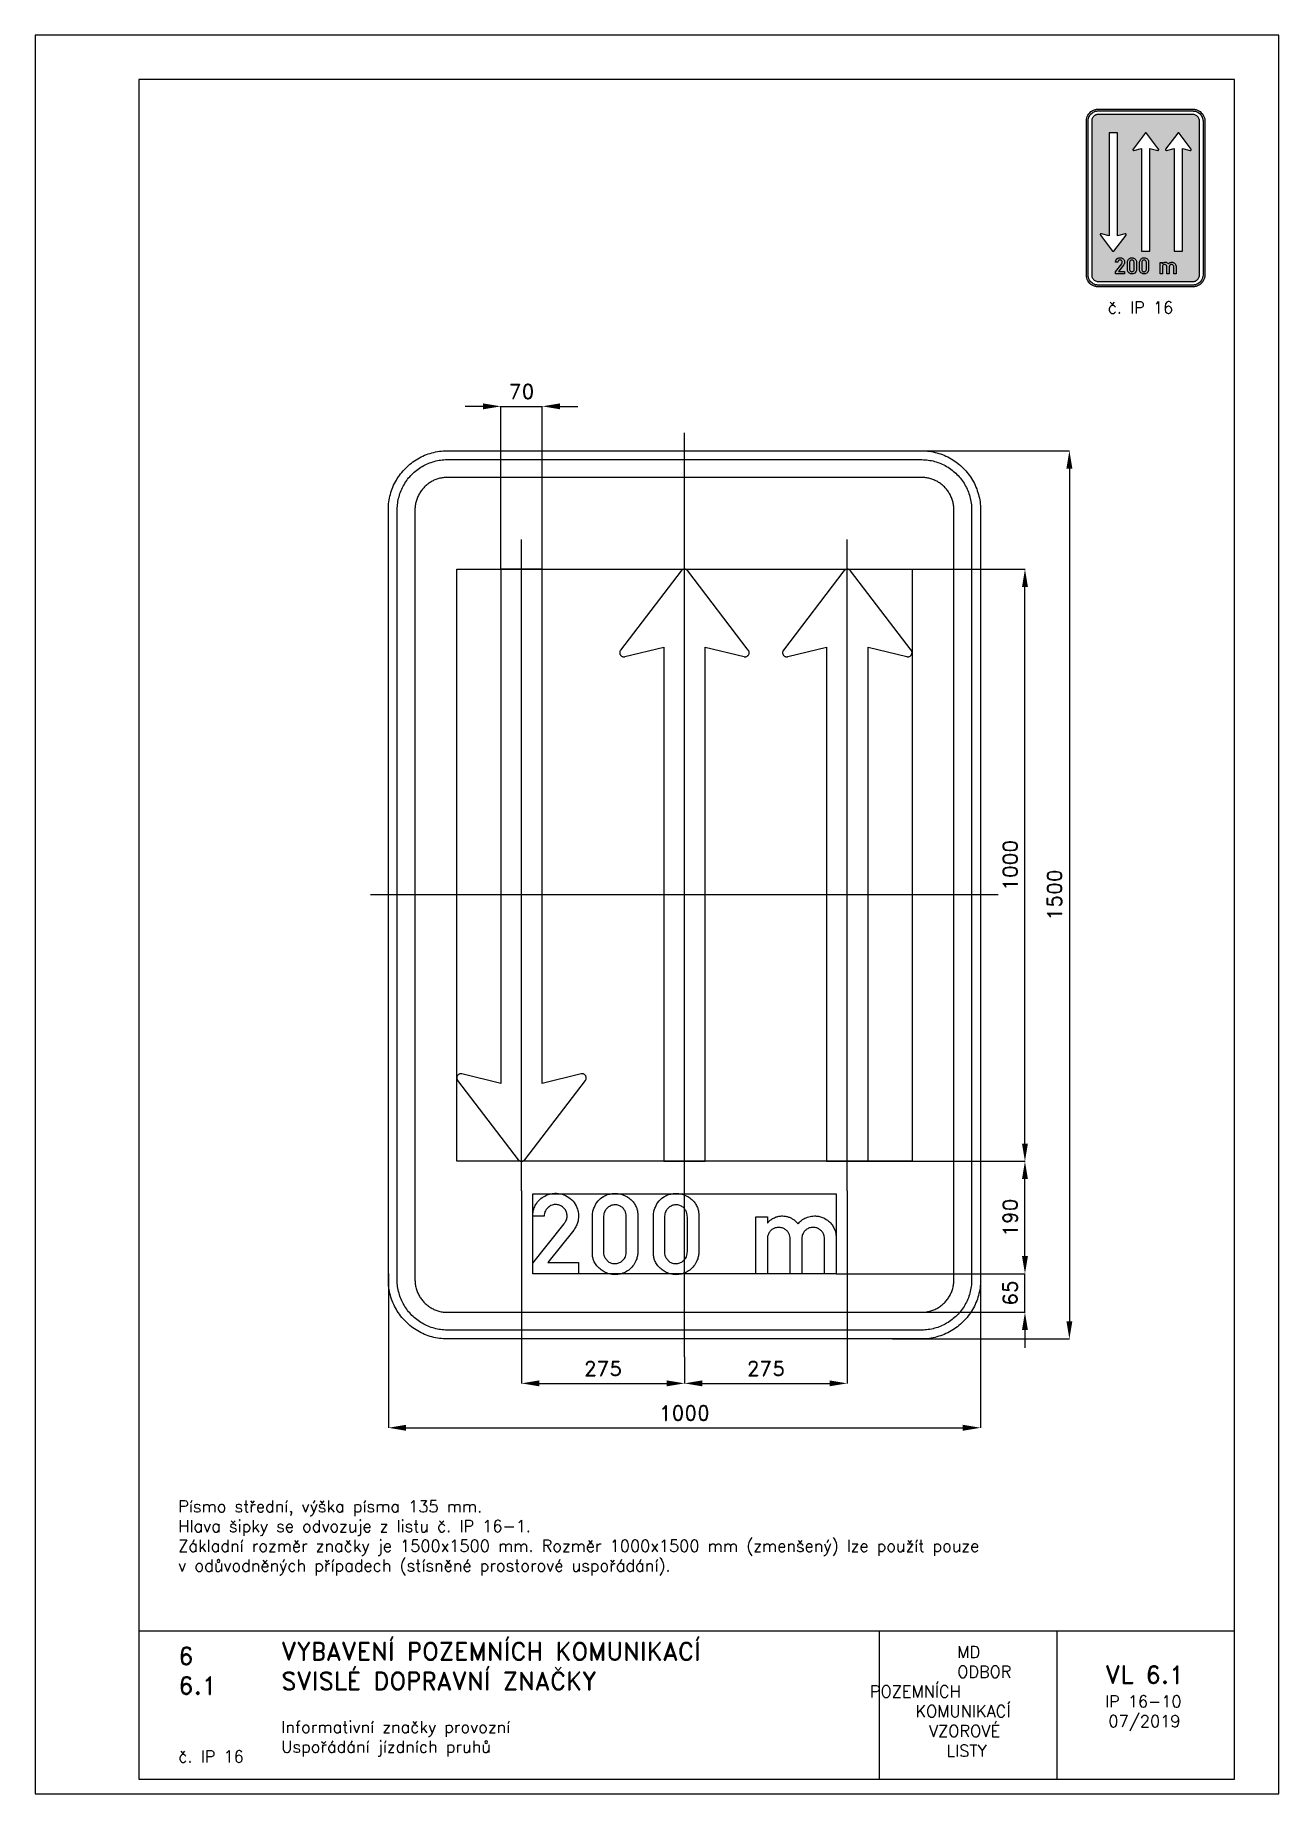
# Paper-space layout 'IP 16-10' of a CAD drawing. Header units: millimetres. Extents: x 0 to 210, y 0 to 297.
# The model-space entities are those that its viewports show. They can reach past a viewport. Long polylines and large blocks are cut down to what shows.
import ezdxf

# ---------------------------------------------------------------- set-up
doc = ezdxf.new("R2010")
doc.units = ezdxf.units.MM
doc.header["$LTSCALE"] = 5
doc.linetypes.add('ČERCHOVANÁX2', pattern=[2, 1, -0.5, 0, -0.5])
doc.linetypes.add('ČÁRKOVANÁX2', pattern=[1.5, 1, -0.5])
for name, color, linetype in [('Kóty', 2, 'Continuous'), ('Rozpiska', 7, 'Continuous'), ('Značka', 7, 'Continuous')]:
    doc.layers.add(name, color=color, linetype=linetype)
doc.layers.add('Rámeček', color=6, linetype='Continuous', plot=False)
doc.styles.get("Standard").update_dxf_attribs({"font": 'romand.shx', "height": 25})
doc.dimstyles.get("Standard").update_dxf_attribs({"dimtxt": 25, "dimasz": 30, "dimexe": 0.18, "dimexo": 0.0625, "dimgap": 12.5, "dimtad": 1, "dimdec": 0, "dimzin": 0, "dimdsep": 46, "dimtxsty": 'Standard', "dimcen": 0.09, "dimadec": 0, "dimazin": 0, "dimtfac": 1, "dimtdec": 0, "dimtofl": 0, "dimtmove": 0, "dimatfit": 3, "dimfxl": 1, "dimtolj": 1, "dimtzin": 0, "dimarcsym": 0})

psp = doc.layouts.new('IP 16-10')

# ---------------------------------------------------------------- texts
at = {"layer": 'Rozpiska', "color": 7, "attachment_point": 1}
for s, width, gutter_width, heights, insert, char_height in [('\\pi3.61905;č. IP 16', 20, 125, [0], (177.5, 252), 2), ('Písmo střední, výška písma 135 mm.\\PHlava šipky se odvozuje z listu č. IP 16-1.{\\H1.83333x; }\\PZákladní rozměr značky je 1500x1500 mm. Rozměr 1000x1500 mm (zmenšený) lze použít pouze {\\H1.74603x; }\\Pv odůvodněných případech (stísněné prostorové uspořádání).{\\H1.9418x; }', 167.386, 100, [0], (24.15, 49.55), 2), ('6', 149.0422, 100, [0], (24.17, 24.77), 3), ('{\\C6;VYBAVENÍ POZEMNÍCH KOMUNIKACÍ\\P}SVISLÉ DOPRAVNÍ ZNAČKY{\\H1.34524x; }', 149.0422, 100, [0], (41.56, 25.56), 3), ('\\pi14.7414;{\\C6;MD\\P\\pi2.36044;}ODBOR POZEMNÍCH{\\H1.57143x; }\\P\\pi7.69378;KOMUNIKACÍ{\\H1.5x; }\\P\\pi9.97949;{\\C6;VZOROVÉ\\H1.47619x; \\H0.67742x;\\P\\pi12.93187;LISTY\\H1.26984x; }', 33.1018, 100, [0], (140.95, 24.95), 2), ('\\pi1.03113;{\\H1.5x;\\C6;VL 6.1\\P\\pi0.98347;\\H0.66667x;IP 16-10\\H1.66666x; \\H0.6x;\\P\\pi1.5549;07/2019\\H1.80159x; }', 16.0623, 100, [0], (179.66, 21.61), 2), ('6.1', 149.0422, 100, [0], (24.17, 19.78), 3), ('{\\C6;Informativní značky provozní\\P}Uspořádání jízdních pruhů{\\H1.83333x; }', 149.0422, 100, [0], (41.56, 12.29), 2), ('{\\C6;č. IP 16}', 18.3305, 100, [2.67], (24.18, 7.3), 2)]:
    psp.add_mtext_dynamic_manual_height_columns(s, width=width, gutter_width=gutter_width, heights=heights, dxfattribs=dict(at, insert=insert, char_height=char_height))

msp = doc.modelspace()

# ---------------------------------------------------------------- blocks, each defined once
blk = doc.blocks.new('*D0')
at = {"layer": 'Defpoints', "color": 0, "transparency": 16777216}
for p in [(339.5, 750), (351.4, -750), (650, -750)]:
    blk.add_point(p, dxfattribs=at)
at = {"layer": 'Kóty', "color": 0, "lineweight": -2, "transparency": 16777216}
for p, q in [((339.6, 750), (650.2, 750)), ((650, 720), (650, -720)), ((351.5, -750), (650.2, -750))]:
    blk.add_line(p, q, dxfattribs=at)
at = {"layer": 'Kóty', "color": 0, "transparency": 16777216}
for points in [[(645, 720), (655, 720), (650, 750)], [(645, -720), (655, -720), (650, -750)]]:
    blk.add_solid(points, dxfattribs=at)
at = {"layer": 'Kóty', "color": 0, "transparency": 16777216, "insert": (625, 0), "char_height": 25, "attachment_point": 5, "rotation": 90}
blk.add_mtext('\\A1;1500', dxfattribs=at)
blk = doc.blocks.new('*D1')
at = {"layer": 'Defpoints', "color": 0, "transparency": 16777216}
for p in [(304.86, 550), (575, 550), (304.86, -450)]:
    blk.add_point(p, dxfattribs=at)
at = {"layer": 'Kóty', "color": 0, "lineweight": -2, "transparency": 16777216}
for p, q in [((304.9225, 550), (575.18, 550)), ((575, -420), (575, 520)), ((304.9225, -450), (575.18, -450))]:
    blk.add_line(p, q, dxfattribs=at)
at = {"layer": 'Kóty', "color": 0, "transparency": 16777216}
for points in [[(570, 520), (580, 520), (575, 550)], [(570, -420), (580, -420), (575, -450)]]:
    blk.add_solid(points, dxfattribs=at)
at = {"layer": 'Kóty', "color": 0, "transparency": 16777216, "insert": (550, 50), "char_height": 25, "attachment_point": 5, "rotation": 90}
blk.add_mtext('\\A1;1000', dxfattribs=at)
blk = doc.blocks.new('*D2')
at = {"layer": 'Defpoints', "color": 0, "transparency": 16777216}
for p in [(256.1, -640), (575, -640), (382, -705)]:
    blk.add_point(p, dxfattribs=at)
at = {"layer": 'Kóty', "color": 0, "lineweight": -2, "transparency": 16777216}
for p, q in [((575, -610), (575, -580)), ((256.2, -640), (575.2, -640)), ((382.1, -705), (575.2, -705)), ((575, -735), (575, -765))]:
    blk.add_line(p, q, dxfattribs=at)
at = {"layer": 'Kóty', "color": 0, "transparency": 16777216}
for points in [[(570, -610), (580, -610), (575, -640)], [(570, -735), (580, -735), (575, -705)]]:
    blk.add_solid(points, dxfattribs=at)
at = {"layer": 'Kóty', "color": 0, "transparency": 16777216, "insert": (550, -672.5), "char_height": 25, "attachment_point": 5, "rotation": 90}
blk.add_mtext('\\A1;65', dxfattribs=at)
blk = doc.blocks.new('*D3')
at = {"layer": 'Defpoints', "color": 0, "transparency": 16777216}
for p in [(304.9225, -450), (575, -450), (256.03, -640)]:
    blk.add_point(p, dxfattribs=at)
at = {"layer": 'Kóty', "color": 0, "lineweight": -2, "transparency": 16777216}
for p, q in [((304.985, -450), (575.18, -450)), ((575, -610), (575, -480)), ((256.0925, -640), (575.18, -640))]:
    blk.add_line(p, q, dxfattribs=at)
at = {"layer": 'Kóty', "color": 0, "transparency": 16777216}
for points in [[(570, -480), (580, -480), (575, -450)], [(570, -610), (580, -610), (575, -640)]]:
    blk.add_solid(points, dxfattribs=at)
at = {"layer": 'Kóty', "color": 0, "transparency": 16777216, "insert": (550, -545), "char_height": 25, "attachment_point": 5, "rotation": 90}
blk.add_mtext('\\A1;190', dxfattribs=at)
blk = doc.blocks.new('*D4')
at = {"layer": 'Defpoints', "color": 0, "transparency": 16777216}
for p in [(-240.03, 825), (-310.03, 550), (-240.03, 550)]:
    blk.add_point(p, dxfattribs=at)
at = {"layer": 'Kóty', "color": 0, "lineweight": -2, "transparency": 16777216}
for p, q in [((-340.03, 825), (-370.03, 825)), ((-310.03, 550.0625), (-310.03, 825.18)), ((-240.03, 550.0625), (-240.03, 825.18)), ((-210.03, 825), (-180.03, 825))]:
    blk.add_line(p, q, dxfattribs=at)
at = {"layer": 'Kóty', "color": 0, "transparency": 16777216}
for points in [[(-340.03, 830), (-340.03, 820), (-310.03, 825)], [(-210.03, 830), (-210.03, 820), (-240.03, 825)]]:
    blk.add_solid(points, dxfattribs=at)
at = {"layer": 'Kóty', "color": 0, "transparency": 16777216, "insert": (-275.03, 850), "char_height": 25, "attachment_point": 5}
blk.add_mtext('\\A1;70', dxfattribs=at)
blk = doc.blocks.new('*D5')
at = {"layer": 'Defpoints', "color": 0, "transparency": 16777216}
for p in [(-275.05, -500), (0, -780), (0, -825)]:
    blk.add_point(p, dxfattribs=at)
at = {"layer": 'Kóty', "color": 0, "lineweight": -2, "transparency": 16777216}
for p, q in [((-275.05, -500.0625), (-275.05, -825.18)), ((0, -780.0625), (0, -825.18)), ((-245.05, -825), (-30, -825))]:
    blk.add_line(p, q, dxfattribs=at)
at = {"layer": 'Kóty', "color": 0, "transparency": 16777216}
for points in [[(-245.05, -820), (-245.05, -830), (-275.05, -825)], [(-30, -820), (-30, -830), (0, -825)]]:
    blk.add_solid(points, dxfattribs=at)
at = {"layer": 'Kóty', "color": 0, "transparency": 16777216, "insert": (-137.525, -800), "char_height": 25, "attachment_point": 5}
blk.add_mtext('\\A1;275', dxfattribs=at)
blk = doc.blocks.new('*D6')
at = {"layer": 'Defpoints', "color": 0, "transparency": 16777216}
for p in [(274.95, -500), (0, -780.0625), (274.95, -825)]:
    blk.add_point(p, dxfattribs=at)
at = {"layer": 'Kóty', "color": 0, "lineweight": -2, "transparency": 16777216}
for p, q in [((274.95, -500.0625), (274.95, -825.18)), ((0, -780.125), (0, -825.18)), ((30, -825), (244.95, -825))]:
    blk.add_line(p, q, dxfattribs=at)
at = {"layer": 'Kóty', "color": 0, "transparency": 16777216}
for points in [[(30, -820), (30, -830), (0, -825)], [(244.95, -820), (244.95, -830), (274.95, -825)]]:
    blk.add_solid(points, dxfattribs=at)
at = {"layer": 'Kóty', "color": 0, "transparency": 16777216, "insert": (137.475, -800), "char_height": 25, "attachment_point": 5}
blk.add_mtext('\\A1;275', dxfattribs=at)
blk = doc.blocks.new('*D7')
at = {"layer": 'Defpoints', "color": 0, "transparency": 16777216}
for p in [(-500, -639.4), (500, -640), (500, -900)]:
    blk.add_point(p, dxfattribs=at)
at = {"layer": 'Kóty', "color": 0, "lineweight": -2, "transparency": 16777216}
for p, q in [((-500, -639.4), (-500, -900.2)), ((500, -640.1), (500, -900.2)), ((-470, -900), (470, -900))]:
    blk.add_line(p, q, dxfattribs=at)
at = {"layer": 'Kóty', "color": 0, "transparency": 16777216}
for points in [[(-470, -895), (-470, -905), (-500, -900)], [(470, -895), (470, -905), (500, -900)]]:
    blk.add_solid(points, dxfattribs=at)
at = {"layer": 'Kóty', "color": 0, "transparency": 16777216, "insert": (0, -875), "char_height": 25, "attachment_point": 5}
blk.add_mtext('\\A1;1000', dxfattribs=at)

# ---------------------------------------------------------------- dimensions: what is measured, and where the dimension line sits
at = {"layer": 'Kóty'}
for base, p1, p2, picture, middle in [((-240.03, 825), (-310.03, 550), (-240.03, 550), '*D4', (-275.03, 850)), ((0, -825), (-275.05, -500), (0, -780), '*D5', (-137.525, -800)), ((274.95, -825), (0, -780.0625), (274.95, -500), '*D6', (137.475, -800)), ((500, -900), (-500, -639.3679), (500, -640), '*D7', (0, -875))]:
    dim = msp.add_linear_dim(base=base, p1=p1, p2=p2, dimstyle='Standard', dxfattribs=at)
    dim.commit()
    dim.dimension.update_dxf_attribs({"geometry": picture, "text_midpoint": middle})
for base, p1, p2, picture, middle in [((650, -750), (339.5288, 750), (351.414, -750), '*D0', (625, 0)), ((575, 550), (304.86, -450), (304.86, 550), '*D1', (550, 50)), ((575, -450), (256.03, -640), (304.9225, -450), '*D3', (550, -545)), ((575, -640), (382.0064, -705), (256.0925, -640), '*D2', (550, -672.5))]:
    dim = msp.add_linear_dim(base=base, p1=p1, p2=p2, angle=90, dimstyle='Standard', dxfattribs=at)
    dim.commit()
    dim.dimension.update_dxf_attribs({"geometry": picture, "text_midpoint": middle})

# ---------------------------------------------------------------- linework, layer by layer
at = {"layer": 'Kóty'}
for points in [[(-310.03, 825), (-240.03, 825)], [(575, -705), (575, -640)]]:
    msp.add_lwpolyline(points, dxfattribs=at)
at = {"layer": 'Značka', "color": 6, "linetype": 'ČERCHOVANÁX2', "ltscale": 5}
for points in [[(0, -780), (0, 780)], [(-275.05, -500), (-275.05, 600)], [(274.95, -500), (274.95, 600)], [(530, 0), (-530, 0)]]:
    msp.add_lwpolyline(points, dxfattribs=at)
at = {"layer": 'Značka', "color": 5}
for points in [[(-400, -750), (-400.393, -749.9988), (-400.785, -749.9969, -0.0321801), (-413.6978, -749.0925, -0.0354432), (-426.3873, -746.4557, -0.0362667), (-438.6591, -742.3068, -0.0344205), (-450.2266, -736.4713, -0.0337216), (-461.0042, -729.2849, -0.0340847), (-470.7107, -720.7107, -0.0342086), (-479.2931, -711.0064, -0.0342292), (-486.4713, -700.2266, -0.0340441), (-492.2651, -688.6512, -0.0334121), (-496.4557, -676.3873, -0.0341269), (-499.1355, -663.6918, -0.0367447), (-499.9969, -650.785), (-499.9989, -650.393), (-500, -650), (-500, 650), (-499.9988, 650.39), (-499.9969, 650.79, -0.0321796), (-499.0925, 663.7, -0.0354411), (-496.4557, 676.39, -0.0362697), (-492.3068, 688.66, -0.0344172), (-486.4713, 700.23, -0.033719), (-479.2849, 711, -0.0340776), (-470.7107, 720.71, -0.0342077), (-461.0064, 729.29, -0.0342268), (-450.2266, 736.47, -0.0340514), (-438.6512, 742.27, -0.0334162), (-426.3873, 746.46, -0.0341286), (-413.6918, 749.14, -0.0367456), (-400.785, 750), (-400.393, 750), (-400, 750), (400, 750), (400.393, 750), (400.785, 750, -0.0321794), (413.698, 749.09, -0.0354509), (426.387, 746.46, -0.0362816), (438.659, 742.31, -0.0344246), (450.227, 736.47, -0.0337312), (461.004, 729.28, -0.034081), (470.711, 720.71, -0.0342138), (479.293, 711.01, -0.0342285), (486.471, 700.23, -0.0340344), (492.265, 688.65, -0.0334114), (496.46, 676.39, -0.0341223), (499.14, 663.69, -0.0367412), (500, 650.79), (500, 650.39), (500, 650), (500, -650), (500, -650.393), (500, -650.785, -0.0321792), (499.09, -663.6978, -0.0354418), (496.46, -676.3873, -0.0362638), (492.307, -688.6591, -0.0344153), (486.471, -700.2266, -0.0337192), (479.285, -711.0042, -0.034086), (470.711, -720.7107, -0.0342054), (461.006, -729.2931, -0.0342295), (450.227, -736.4713, -0.0340459), (438.651, -742.2651, -0.0334135), (426.387, -746.4557, -0.034127), (413.692, -749.1355, -0.036745), (400.785, -749.9969), (400.393, -749.9989), (400, -750), (-400, -750)], [(-400, -735), (-400.334, -734.999), (-400.668, -734.9974, -0.0321799), (-411.6431, -734.2286, -0.0354431), (-422.4292, -731.9874, -0.036267), (-432.8602, -728.4608, -0.0344205), (-442.6926, -723.5006, -0.0337214), (-451.8536, -717.3922, -0.0340847), (-460.1041, -710.1041, -0.0342085), (-467.3991, -701.8554, -0.0342292), (-473.5006, -692.6926, -0.0340447), (-478.4254, -682.8535, -0.0334123), (-481.9874, -672.4292, -0.0341271), (-484.2652, -661.638, -0.0367448), (-484.9974, -650.668), (-484.9991, -650.334), (-485, -650), (-485, 650), (-484.999, 650.33), (-484.9974, 650.67, -0.0321808), (-484.2286, 661.64, -0.0354437), (-481.9874, 672.43, -0.0362674), (-478.4608, 682.86, -0.034419), (-473.5006, 692.69, -0.0337112), (-467.3922, 701.85, -0.0340785), (-460.1041, 710.1, -0.034195), (-451.8554, 717.4, -0.0342194), (-442.6926, 723.5, -0.0340514), (-432.8535, 728.43, -0.0334085), (-422.4292, 731.99, -0.0341207), (-411.638, 734.27, -0.0367451), (-400.668, 735), (-400.334, 735), (-400, 735), (400, 735), (400.334, 735), (400.668, 735, -0.0321738), (411.643, 734.23, -0.0354396), (422.429, 731.99, -0.0362613), (432.86, 728.46, -0.0344296), (442.693, 723.5, -0.0337309), (451.854, 717.39, -0.0340802), (460.104, 710.1, -0.0342125), (467.399, 701.86, -0.03423), (473.501, 692.69, -0.0340367), (478.425, 682.85, -0.0334178), (481.987, 672.43, -0.0341274), (484.265, 661.64, -0.0367509), (484.997, 650.67), (484.999, 650.33), (485, 650), (485, -650), (484.999, -650.334), (484.997, -650.668, -0.0321847), (484.229, -661.6431, -0.0354498), (481.987, -672.4292, -0.0362714), (478.461, -682.8602, -0.0344187), (473.501, -692.6926, -0.0337149), (467.392, -701.8536, -0.0340831), (460.104, -710.1041, -0.0342094), (451.855, -717.3991, -0.0342308), (442.693, -723.5006, -0.0340424), (432.854, -728.4254, -0.0334111), (422.429, -731.9874, -0.0341271), (411.638, -734.2652, -0.0367448), (400.668, -734.9974), (400.334, -734.9991), (400, -735), (-400, -735)], [(-400, -705), (400, -705), (400.216, -704.9994), (400.432, -704.9983, 0.0321799), (407.534, -704.5008, 0.0354424), (414.513, -703.0507, 0.0362647), (421.263, -700.7687, 0.0344223), (427.625, -697.5592, 0.033717), (433.552, -693.6067, 0.034088), (438.891, -688.8909, 0.0342122), (443.611, -683.5535, 0.0342287), (447.559, -677.6246, 0.0340415), (450.746, -671.2582, 0.0334124), (453.051, -664.513, 0.0341249), (454.525, -657.5305, 0.0367432), (454.998, -650.432), (454.999, -650.216), (455, -650), (455, 650), (454.999, 650.22), (454.998, 650.43, 0.0321867), (454.501, 657.53, 0.0354421), (453.051, 664.51, 0.0362779), (450.769, 671.26, 0.0344207), (447.559, 677.62, 0.0337176), (443.607, 683.55, 0.0340785), (438.891, 688.89, 0.0341988), (433.554, 693.61, 0.0342361), (427.625, 697.56, 0.0340303), (421.258, 700.75, 0.033395), (414.513, 703.05, 0.0341092), (407.53, 704.52, 0.0367438), (400.432, 705), (400.216, 705), (400, 705), (-400, 705), (-400.216, 705), (-400.432, 705, 0.0321706), (-407.5338, 704.5, 0.0354292), (-414.513, 703.05, 0.036266), (-421.2625, 700.77, 0.0344312), (-427.6246, 697.56, 0.0337345), (-433.5523, 693.61, 0.034079), (-438.8909, 688.89, 0.0342245), (-443.6112, 683.55, 0.0342352), (-447.5592, 677.62, 0.0340405), (-450.7458, 671.26, 0.0334087), (-453.0507, 664.51, 0.034125), (-454.5245, 657.53, 0.0367448), (-454.9983, 650.43), (-454.9994, 650.22), (-455, 650), (-455, -650), (-454.9994, -650.216), (-454.9983, -650.432, 0.0321797), (-454.5008, -657.5338, 0.0354429), (-453.0507, -664.513, 0.0362669), (-450.7687, -671.2625, 0.0344214), (-447.5592, -677.6246, 0.0337215), (-443.6067, -683.5523, 0.0340845), (-438.8909, -688.8909, 0.0342083), (-433.5535, -693.6112, 0.0342301), (-427.6246, -697.5592, 0.0340439), (-421.2582, -700.7458, 0.0334124), (-414.513, -703.0507, 0.0341275), (-407.5305, -704.5245, 0.0367453), (-400.432, -704.9983), (-400.216, -704.9994), (-400, -705)], [(-310.03, 550), (-310.03, -318.53), (-375.69, -302.3), (-375.82, -302.27), (-375.95, -302.24), (-376.86, -302.12, 0.0355617), (-377.78, -302.12), (-378.63, -302.22), (-379.45, -302.43), (-380.25, -302.74), (-381, -303.14), (-381.71, -303.63), (-382.35, -304.21), (-382.58, -304.46), (-382.81, -304.73), (-383.02, -305.01), (-383.22, -305.3), (-383.73, -306.22), (-384.09, -307.2), (-384.28, -308.03), (-384.37, -308.87), (-384.35, -309.72), (-384.23, -310.55), (-384, -311.37), (-383.67, -312.16), (-383.51, -312.47), (-383.34, -312.77), (-383.22, -312.95), (-383.09, -313.13), (-383.01, -313.24), (-382.93, -313.35), (-280.59, -447.25), (-280.53, -447.32), (-280.47, -447.4), (-280.02, -447.91), (-279.52, -448.37), (-279.01, -448.76), (-278.46, -449.09), (-277.89, -449.38), (-277.3, -449.61), (-276.69, -449.8), (-276.06, -449.92), (-275.8, -449.95), (-275.54, -449.97), (-275.38, -449.98), (-275.22, -449.99), (-275.12, -449.99), (-275.02, -449.99), (-274.92, -449.99), (-274.82, -449.99), (-274.63, -449.98), (-274.43, -449.97), (-273.95, -449.91), (-273.48, -449.82), (-272.86, -449.65), (-272.27, -449.43), (-271.69, -449.15), (-271.15, -448.82), (-270.63, -448.45), (-270.15, -448.02), (-269.97, -447.84), (-269.8, -447.65), (-269.69, -447.53), (-269.59, -447.4), (-269.53, -447.32), (-269.47, -447.25), (-167.17, -313.35), (-167.09, -313.24), (-167.01, -313.13), (-166.53, -312.35), (-166.17, -311.51), (-165.92, -310.69), (-165.78, -309.85), (-165.75, -309), (-165.81, -308.15), (-165.98, -307.3), (-166.26, -306.49), (-166.4, -306.17), (-166.55, -305.85), (-166.73, -305.55), (-166.91, -305.25), (-167.55, -304.41), (-168.31, -303.69), (-168.99, -303.19), (-169.73, -302.77), (-170.51, -302.45), (-171.33, -302.23), (-172.17, -302.11, 0.0337987), (-173.02, -302.1), (-173.37, -302.12), (-173.71, -302.17), (-173.93, -302.2), (-174.15, -302.24), (-174.28, -302.27), (-174.41, -302.3), (-240.03, -318.53), (-240.03, 550), (-310.03, 550)], [(34.95, -450), (34.95, 418.53), (100.62, 402.3), (100.75, 402.27), (100.88, 402.24), (101.78, 402.12, 0.0355617), (102.7, 402.12), (103.55, 402.22), (104.38, 402.43), (105.18, 402.74), (105.93, 403.14), (106.63, 403.63), (107.27, 404.21), (107.51, 404.46), (107.73, 404.73), (107.95, 405.01), (108.15, 405.3), (108.66, 406.22), (109.02, 407.2), (109.21, 408.03), (109.29, 408.87), (109.27, 409.72), (109.15, 410.55), (108.93, 411.37), (108.6, 412.16), (108.44, 412.47), (108.26, 412.77), (108.14, 412.95), (108.02, 413.13), (107.94, 413.24), (107.86, 413.35), (5.51, 547.25), (5.45, 547.32), (5.39, 547.4), (4.94, 547.91), (4.44, 548.37), (3.93, 548.76), (3.39, 549.09), (2.82, 549.38), (2.23, 549.61), (1.61, 549.8), (0.98, 549.92), (0.72, 549.95), (0.47, 549.97), (0.3, 549.98), (0.14, 549.99), (0.04, 549.99), (-0.06, 549.99), (-0.15, 549.99), (-0.25, 549.99), (-0.45, 549.98), (-0.64, 549.97), (-1.12, 549.91), (-1.6, 549.82), (-2.21, 549.65), (-2.81, 549.43), (-3.38, 549.15), (-3.93, 548.82), (-4.44, 548.45), (-4.92, 548.02), (-5.1, 547.84), (-5.28, 547.65), (-5.38, 547.53), (-5.49, 547.4), (-5.55, 547.32), (-5.61, 547.25), (-107.91, 413.35), (-107.99, 413.24), (-108.07, 413.13), (-108.54, 412.35), (-108.91, 411.51), (-109.15, 410.69), (-109.29, 409.85), (-109.33, 409), (-109.26, 408.15), (-109.09, 407.3), (-108.82, 406.49), (-108.68, 406.17), (-108.52, 405.85), (-108.35, 405.55), (-108.16, 405.25), (-107.52, 404.41), (-106.77, 403.69), (-106.09, 403.19), (-105.34, 402.77), (-104.56, 402.45), (-103.75, 402.23), (-102.91, 402.11, 0.0337987), (-102.05, 402.1), (-101.71, 402.12), (-101.36, 402.17), (-101.14, 402.2), (-100.93, 402.24), (-100.8, 402.27), (-100.67, 402.3), (-35.05, 418.53), (-35.05, -450), (34.95, -450)], [(309.98, -450), (309.98, 418.53), (375.64, 402.3), (375.77, 402.27), (375.9, 402.24), (376.81, 402.12, 0.0355617), (377.73, 402.12), (378.58, 402.22), (379.4, 402.43), (380.2, 402.74), (380.95, 403.14), (381.66, 403.63), (382.3, 404.21), (382.53, 404.46), (382.76, 404.73), (382.97, 405.01), (383.17, 405.3), (383.68, 406.22), (384.04, 407.2), (384.23, 408.03), (384.32, 408.87), (384.3, 409.72), (384.18, 410.55), (383.95, 411.37), (383.62, 412.16), (383.46, 412.47), (383.29, 412.77), (383.17, 412.95), (383.04, 413.13), (382.96, 413.24), (382.88, 413.35), (280.54, 547.25), (280.48, 547.32), (280.42, 547.4), (279.97, 547.91), (279.47, 548.37), (278.96, 548.76), (278.41, 549.09), (277.84, 549.38), (277.25, 549.61), (276.64, 549.8), (276.01, 549.92), (275.75, 549.95), (275.49, 549.97), (275.33, 549.98), (275.17, 549.99), (275.07, 549.99), (274.97, 549.99), (274.87, 549.99), (274.77, 549.99), (274.58, 549.98), (274.38, 549.97), (273.9, 549.91), (273.43, 549.82), (272.81, 549.65), (272.22, 549.43), (271.64, 549.15), (271.1, 548.82), (270.58, 548.45), (270.1, 548.02), (269.92, 547.84), (269.75, 547.65), (269.64, 547.53), (269.54, 547.4), (269.48, 547.32), (269.42, 547.25), (167.11, 413.35), (167.04, 413.24), (166.96, 413.13), (166.48, 412.35), (166.12, 411.51), (165.87, 410.69), (165.73, 409.85), (165.7, 409), (165.76, 408.15), (165.93, 407.3), (166.21, 406.49), (166.35, 406.17), (166.5, 405.85), (166.68, 405.55), (166.86, 405.25), (167.5, 404.41), (168.26, 403.69), (168.94, 403.19), (169.68, 402.77), (170.46, 402.45), (171.28, 402.23), (172.12, 402.11, 0.0337987), (172.97, 402.1), (173.32, 402.12), (173.66, 402.17), (173.88, 402.2), (174.1, 402.24), (174.23, 402.27), (174.36, 402.3), (239.98, 418.53), (239.98, -450), (309.98, -450)], [(-256.03, -640), (-256.03, -621.958), (-203.22, -555.498), (-202.45, -554.521), (-201.71, -553.516, 0.0829791), (-198.85, -547.512, 0.0943981), (-198.22, -540.887, 0.0921532), (-199.61, -534.894, 0.0840255), (-203.01, -529.694, 0.0981467), (-208.99, -525.033, 0.106049), (-216.25, -523.098, 0.106166), (-223.63, -524.027, 0.0999533), (-230.11, -527.837, 0.0837277), (-234.15, -532.512, 0.0916537), (-236.31, -538.159), (-236.64, -540.244), (-236.82, -542.35), (-256.03, -542.35), (-255.98, -540.535), (-255.89, -538.722, -0.0594225), (-254.29, -530.616, -0.058226), (-250.83, -523.042, -0.0721484), (-244.4, -514.743, -0.0722198), (-235.92, -508.614, -0.0614808), (-227.77, -505.261, -0.0599421), (-219.03, -503.959, -0.0830621), (-206.56, -505.412, -0.0870443), (-195.24, -510.92, -0.0877596), (-186.16, -519.658, -0.0877873), (-180.63, -530.903, -0.0684788), (-178.91, -540.504, -0.0624169), (-179.73, -550.253, -0.0506904), (-181.84, -557.506, -0.0618401), (-185.48, -564.034), (-186.2, -565.02), (-186.94, -565.989), (-230.8, -620.734), (-178.97, -620.734), (-178.97, -640), (-256.03, -640)], [(-155.34, -544.094), (-155.35, -542.884), (-155.34, -541.675, -0.0490265), (-154.46, -534.293, -0.0499929), (-152.12, -527.163, -0.0795418), (-145.92, -516.976, -0.0890969), (-136.81, -509.43, -0.0597951), (-129.83, -506.201, -0.0520207), (-122.29, -504.592, -0.0620169), (-112.46, -504.58, -0.0645003), (-102.96, -507.011, -0.0554379), (-95.61, -510.687, -0.0554872), (-89.25, -515.884, -0.0511063), (-84.57, -521.502, -0.0548889), (-81.19, -527.964, -0.0452566), (-79.46, -533.51, -0.0459917), (-78.77, -539.256), (-78.74, -541.268), (-78.77, -543.278), (-78.77, -602.116), (-78.76, -603.325), (-78.77, -604.534, -0.0517783), (-79.68, -611.531, -0.049691), (-81.99, -618.245, -0.0667972), (-87.02, -626.695, -0.065912), (-94.09, -633.545, -0.0611027), (-101.69, -638.187, -0.0641443), (-110.2, -640.802, -0.0696624), (-119.99, -641.323, -0.0674499), (-129.55, -639.198, -0.0568158), (-137.26, -635.548, -0.0496032), (-144.06, -630.325, -0.0480623), (-149.21, -624.754, -0.0659016), (-152.92, -618.245, -0.0547556), (-154.72, -612.326, -0.0423693), (-155.34, -606.152), (-155.37, -604.131), (-155.34, -602.116), (-155.34, -544.094)], [(-52.33, -544.094), (-52.34, -542.884), (-52.33, -541.675, -0.0490265), (-51.45, -534.293, -0.0499929), (-49.11, -527.163, -0.0795418), (-42.91, -516.976, -0.0890969), (-33.8, -509.43, -0.0597951), (-26.82, -506.201, -0.0520207), (-19.29, -504.592, -0.0620169), (-9.46, -504.58, -0.0645003), (0.05, -507.011, -0.0554379), (7.4, -510.687, -0.0554872), (13.76, -515.884, -0.0511197), (18.43, -521.502, -0.0549482), (21.82, -527.964, -0.0452363), (23.54, -533.51, -0.0459706), (24.24, -539.256), (24.27, -541.268), (24.24, -543.278), (24.24, -602.116), (24.25, -603.325), (24.24, -604.534, -0.0517267), (23.33, -611.531, -0.049691), (21.02, -618.245, -0.0667758), (15.99, -626.695, -0.065912), (8.92, -633.545, -0.0611027), (1.31, -638.187, -0.0641443), (-7.19, -640.802, -0.0696624), (-16.98, -641.323, -0.0674499), (-26.54, -639.198, -0.0568158), (-34.25, -635.548, -0.0496032), (-41.06, -630.325, -0.0480623), (-46.2, -624.754, -0.0659016), (-49.91, -618.245, -0.0547556), (-51.71, -612.326, -0.0423693), (-52.33, -606.152), (-52.36, -604.131), (-52.33, -602.116), (-52.33, -544.094)], [(-136.81, -544.094), (-136.81, -602.116), (-136.82, -602.925), (-136.81, -603.733, 0.0738963), (-135.86, -608.731, 0.0595341), (-133.59, -613.408, 0.0707199), (-129.76, -618.217, 0.0945857), (-124.71, -621.466, 0.108402), (-117.96, -622.799, 0.0875516), (-111.02, -621.466, 0.0781521), (-105.53, -618.612, 0.08816), (-101.34, -614.209, 0.0617759), (-99.38, -610.531, 0.0611714), (-98.36, -606.503), (-98.17, -604.314), (-98.12, -602.116), (-98.12, -544.094), (-98.25, -542.184), (-98.46, -540.283, 0.0583392), (-99.73, -535.533, 0.0647204), (-102.14, -531.198, 0.0880889), (-106.72, -526.589, 0.0978886), (-112.62, -523.942, 0.0998457), (-119.19, -523.529, 0.0882648), (-125.51, -525.545, 0.0741645), (-130.17, -528.708, 0.0756998), (-133.66, -533.055, 0.0525995), (-135.4, -536.706, 0.0461164), (-136.39, -540.62), (-136.63, -542.354), (-136.81, -544.094)], [(-33.8, -544.094), (-33.8, -602.116), (-33.81, -602.925), (-33.8, -603.733, 0.0738963), (-32.85, -608.731, 0.0595341), (-30.58, -613.408, 0.0707199), (-26.75, -618.217, 0.0945857), (-21.71, -621.466, 0.108402), (-14.95, -622.799, 0.0875516), (-8.01, -621.466, 0.0781521), (-2.52, -618.612, 0.08816), (1.67, -614.209, 0.0617759), (3.63, -610.531, 0.0611714), (4.65, -606.503), (4.84, -604.314), (4.89, -602.116), (4.89, -544.094), (4.76, -542.184), (4.55, -540.283, 0.0583392), (3.27, -535.533, 0.0647204), (0.86, -531.198, 0.0880889), (-3.72, -526.589, 0.0978886), (-9.61, -523.942, 0.0998457), (-16.18, -523.529, 0.0882648), (-22.51, -525.545, 0.0741645), (-27.16, -528.708, 0.0756998), (-30.65, -533.055, 0.0525995), (-32.39, -536.706, 0.0461164), (-33.38, -540.62), (-33.62, -542.354), (-33.8, -544.094)], [(120.66, -639.986), (120.66, -543.517), (140.04, -543.517), (140.04, -554.261), (141.1, -553.087), (142.18, -551.941, -0.0538256), (147.45, -547.642, -0.0546358), (153.54, -544.558, -0.0497782), (159.36, -542.826, -0.0499047), (165.4, -542.28, -0.0445993), (170.78, -542.705, -0.0453435), (175.99, -544.08, -0.0415337), (180.77, -546.2, -0.0347546), (185.18, -549.03), (187.6, -550.943), (189.78, -553.108), (190.8, -554.331), (191.78, -555.597), (192.92, -554.243), (194.11, -552.925, -0.072075), (201.34, -547.269, -0.0664565), (209.88, -543.756, -0.0355099), (214.59, -542.683, -0.0358379), (219.38, -542.294, -0.05052), (226.27, -542.853, -0.0496604), (232.97, -544.783, -0.0682901), (241.4, -549.328, -0.0733018), (248.21, -556.005, -0.0568437), (252.23, -562.357, -0.0488648), (254.83, -569.406), (255.46, -571.997), (255.86, -574.623), (255.96, -575.81), (256.03, -577), (256.03, -639.986), (236.66, -639.986), (236.66, -580.895), (236.64, -580.171), (236.61, -579.447), (236, -575.843), (234.68, -572.416, 0.0676888), (232, -568.307, 0.066944), (228.33, -565.047, 0.0735534), (223.5, -562.565, 0.0743163), (218.16, -561.587, 0.080741), (212.29, -562.172, 0.0806605), (206.88, -564.583, 0.0705074), (202.99, -567.785, 0.0753606), (200.2, -571.923, 0.0507408), (198.88, -575.415), (198.16, -579.081), (198.09, -579.609), (198.02, -580.136), (198.02, -639.986), (178.69, -639.986), (178.69, -580.516), (178.66, -579.707), (178.61, -578.898, 0.0737768), (177.49, -574.076, 0.0690263), (175.04, -569.716, 0.0747189), (171.3, -565.774, 0.0737741), (166.56, -563.092, 0.0890559), (159.93, -561.603, 0.093657), (153.22, -562.544, 0.0733258), (148.64, -564.67, 0.0711427), (144.85, -568.014, 0.0770048), (141.72, -572.836, 0.0779908), (140.21, -578.322), (140.12, -579.053), (140.04, -579.784), (140.04, -639.986), (120.66, -639.986)]]:
    msp.add_lwpolyline(points, format="xyb", dxfattribs=at)
at = {"layer": 'Značka', "color": 6, "linetype": 'ČÁRKOVANÁX2', "ltscale": 2.5}
for points in [[(-384.29, -450), (-384.29, 550), (384.29, 550), (384.29, -450), (-384.29, -450)], [(-256.03, -640), (-256.03, -505), (256.03, -505), (256.03, -640), (-256.03, -640)]]:
    msp.add_lwpolyline(points, dxfattribs=at)

msp.set_redraw_order([(e.dxf.handle, doc.entitydb.next_handle()) for e in msp.query("TEXT MTEXT ATTDEF DIMENSION ARC_DIMENSION")])  # texts and dimensions are drawn at this point

# ---------------------------------------------------------------- hatches: boundary and pattern name
at = {"layer": 'Značka'}
h = psp.add_hatch(color=170, dxfattribs=at)
h.dxf.hatch_style = 1
h.paths.add_polyline_path([(188.24, 260.5), (188.24, 277.87), (189.55, 277.55), (189.55, 277.55), (189.56, 277.54), (189.57, 277.54), (189.59, 277.54), (189.61, 277.54), (189.63, 277.55), (189.64, 277.55), (189.66, 277.56), (189.67, 277.57), (189.68, 277.58), (189.69, 277.59), (189.69, 277.59), (189.7, 277.6), (189.7, 277.61), (189.71, 277.62), (189.72, 277.64), (189.72, 277.66), (189.72, 277.68), (189.72, 277.69), (189.72, 277.71), (189.72, 277.73), (189.71, 277.74), (189.71, 277.75), (189.7, 277.76), (189.7, 277.76), (189.7, 277.76), (189.7, 277.76), (189.7, 277.77), (187.65, 280.45), (187.65, 280.45), (187.65, 280.45), (187.64, 280.46), (187.63, 280.47), (187.62, 280.48), (187.61, 280.48), (187.59, 280.49), (187.58, 280.49), (187.57, 280.5), (187.56, 280.5), (187.55, 280.5), (187.55, 280.5), (187.54, 280.5), (187.54, 280.5), (187.54, 280.5), (187.54, 280.5), (187.53, 280.5), (187.53, 280.5), (187.53, 280.5), (187.53, 280.5), (187.52, 280.5), (187.51, 280.5), (187.49, 280.49), (187.48, 280.49), (187.47, 280.48), (187.46, 280.48), (187.45, 280.47), (187.44, 280.46), (187.44, 280.46), (187.43, 280.45), (187.43, 280.45), (187.43, 280.45), (187.43, 280.45), (187.43, 280.45), (185.38, 277.77), (185.38, 277.76), (185.38, 277.76), (185.37, 277.75), (185.36, 277.73), (185.35, 277.71), (185.35, 277.7), (185.35, 277.68), (185.35, 277.66), (185.36, 277.65), (185.36, 277.63), (185.36, 277.62), (185.37, 277.62), (185.37, 277.61), (185.37, 277.61), (185.39, 277.59), (185.4, 277.57), (185.42, 277.56), (185.43, 277.56), (185.45, 277.55), (185.46, 277.54), (185.48, 277.54), (185.5, 277.54), (185.5, 277.54), (185.51, 277.54), (185.52, 277.54), (185.52, 277.54), (185.52, 277.55), (185.52, 277.55), (186.84, 277.87), (186.84, 260.5)], flags=0)
h.paths.add_polyline_path([(181.34, 280.5), (181.34, 263.13), (180.03, 263.45), (180.02, 263.45), (180.02, 263.45), (180, 263.46), (179.98, 263.46), (179.97, 263.46), (179.95, 263.45), (179.93, 263.45), (179.92, 263.44), (179.9, 263.43), (179.89, 263.42), (179.89, 263.41), (179.88, 263.41), (179.88, 263.4), (179.87, 263.39), (179.86, 263.38), (179.86, 263.36), (179.85, 263.34), (179.85, 263.32), (179.85, 263.31), (179.85, 263.29), (179.86, 263.27), (179.87, 263.26), (179.87, 263.25), (179.87, 263.24), (179.87, 263.24), (179.88, 263.24), (179.88, 263.24), (179.88, 263.23), (181.93, 260.55), (181.93, 260.55), (181.93, 260.55), (181.94, 260.54), (181.95, 260.53), (181.96, 260.52), (181.97, 260.52), (181.98, 260.51), (181.99, 260.51), (182.01, 260.5), (182.02, 260.5), (182.02, 260.5), (182.03, 260.5), (182.03, 260.5), (182.03, 260.5), (182.04, 260.5), (182.04, 260.5), (182.04, 260.5), (182.04, 260.5), (182.05, 260.5), (182.05, 260.5), (182.06, 260.5), (182.07, 260.5), (182.08, 260.51), (182.09, 260.51), (182.11, 260.52), (182.12, 260.52), (182.13, 260.53), (182.14, 260.54), (182.14, 260.54), (182.14, 260.55), (182.15, 260.55), (182.15, 260.55), (182.15, 260.55), (182.15, 260.55), (184.2, 263.23), (184.2, 263.24), (184.2, 263.24), (184.21, 263.25), (184.22, 263.27), (184.22, 263.29), (184.22, 263.3), (184.22, 263.32), (184.22, 263.34), (184.22, 263.35), (184.21, 263.37), (184.21, 263.38), (184.21, 263.38), (184.2, 263.39), (184.2, 263.39), (184.19, 263.41), (184.17, 263.43), (184.16, 263.44), (184.14, 263.44), (184.13, 263.45), (184.11, 263.46), (184.1, 263.46), (184.08, 263.46), (184.07, 263.46), (184.06, 263.46), (184.06, 263.46), (184.06, 263.45), (184.05, 263.45), (184.05, 263.45), (182.74, 263.13), (182.74, 280.5)], flags=0)
h.paths.add_polyline_path([(193.74, 260.5), (193.74, 277.87), (195.05, 277.55), (195.05, 277.55), (195.06, 277.54), (195.07, 277.54), (195.09, 277.54), (195.11, 277.54), (195.13, 277.55), (195.14, 277.55), (195.16, 277.56), (195.17, 277.57), (195.18, 277.58), (195.19, 277.59), (195.19, 277.59), (195.2, 277.6), (195.2, 277.61), (195.21, 277.62), (195.22, 277.64), (195.22, 277.66), (195.22, 277.68), (195.22, 277.69), (195.22, 277.71), (195.22, 277.73), (195.21, 277.74), (195.21, 277.75), (195.2, 277.76), (195.2, 277.76), (195.2, 277.76), (195.2, 277.76), (195.2, 277.77), (193.15, 280.45), (193.15, 280.45), (193.15, 280.45), (193.14, 280.46), (193.13, 280.47), (193.12, 280.48), (193.11, 280.48), (193.09, 280.49), (193.08, 280.49), (193.07, 280.5), (193.06, 280.5), (193.05, 280.5), (193.05, 280.5), (193.04, 280.5), (193.04, 280.5), (193.04, 280.5), (193.04, 280.5), (193.04, 280.5), (193.03, 280.5), (193.03, 280.5), (193.03, 280.5), (193.02, 280.5), (193.01, 280.5), (192.99, 280.49), (192.98, 280.49), (192.97, 280.48), (192.96, 280.48), (192.95, 280.47), (192.94, 280.46), (192.94, 280.46), (192.93, 280.45), (192.93, 280.45), (192.93, 280.45), (192.93, 280.45), (192.93, 280.45), (190.88, 277.77), (190.88, 277.76), (190.88, 277.76), (190.87, 277.75), (190.86, 277.73), (190.86, 277.71), (190.85, 277.7), (190.85, 277.68), (190.85, 277.66), (190.86, 277.65), (190.86, 277.63), (190.86, 277.62), (190.87, 277.62), (190.87, 277.61), (190.88, 277.61), (190.89, 277.59), (190.9, 277.57), (190.92, 277.56), (190.93, 277.56), (190.95, 277.55), (190.96, 277.54), (190.98, 277.54), (191, 277.54), (191, 277.54), (191.01, 277.54), (191.02, 277.54), (191.02, 277.54), (191.02, 277.55), (191.03, 277.55), (192.34, 277.87), (192.34, 260.5)], flags=0)
edge = h.paths.add_edge_path(flags=16)
edge.add_line((179.5, 254.8), (179.49, 254.8))
edge.add_line((179.49, 254.8), (179.49, 254.8))
edge.add_arc((179.5, 256.5), 1.7, 262.28, 269.651, ccw=False)
edge.add_arc((179.48, 256.36), 1.56, 254.2166, 262.3363, ccw=False)
edge.add_arc((179.43, 256.34), 1.53, 247.2815, 255.5875, ccw=False)
edge.add_line((178.84, 254.93), (178.65, 255.03))
edge.add_line((178.65, 255.03), (178.46, 255.15))
edge.add_line((178.46, 255.15), (178.3, 255.3))
edge.add_line((178.3, 255.3), (178.15, 255.46))
edge.add_line((178.15, 255.46), (178.03, 255.65))
edge.add_line((178.03, 255.65), (177.93, 255.84))
edge.add_line((177.93, 255.84), (177.86, 256.05))
edge.add_line((177.86, 256.05), (177.81, 256.27))
edge.add_line((177.81, 256.27), (177.8, 256.49))
edge.add_line((177.8, 256.49), (177.8, 256.49))
edge.add_line((177.8, 256.49), (177.8, 256.5))
edge.add_line((177.8, 256.5), (177.8, 282.5))
edge.add_line((177.8, 282.5), (177.8, 282.51))
edge.add_line((177.8, 282.51), (177.8, 282.51))
edge.add_line((177.8, 282.51), (177.82, 282.73))
edge.add_line((177.82, 282.73), (177.86, 282.95))
edge.add_line((177.86, 282.95), (177.93, 283.16))
edge.add_line((177.93, 283.16), (178.03, 283.35))
edge.add_line((178.03, 283.35), (178.15, 283.54))
edge.add_line((178.15, 283.54), (178.3, 283.7))
edge.add_line((178.3, 283.7), (178.46, 283.85))
edge.add_line((178.46, 283.85), (178.65, 283.97))
edge.add_line((178.65, 283.97), (178.84, 284.07))
edge.add_line((178.84, 284.07), (179.05, 284.14))
edge.add_arc((179.49, 282.58), 1.62, 98.0122, 105.8293, ccw=False)
edge.add_arc((179.48, 282.71), 1.49, 89.6224, 98.0406, ccw=False)
edge.add_line((179.49, 284.2), (179.49, 284.2))
edge.add_line((179.49, 284.2), (179.5, 284.2))
edge.add_line((179.5, 284.2), (195.5, 284.2))
edge.add_line((195.5, 284.2), (195.51, 284.2))
edge.add_line((195.51, 284.2), (195.51, 284.2))
edge.add_arc((195.5, 282.5), 1.7, 82.273, 89.6455, ccw=False)
edge.add_arc((195.52, 282.64), 1.56, 74.2232, 82.3419, ccw=False)
edge.add_arc((195.57, 282.66), 1.53, 67.2626, 75.5731, ccw=False)
edge.add_line((196.16, 284.07), (196.35, 283.97))
edge.add_line((196.35, 283.97), (196.54, 283.85))
edge.add_line((196.54, 283.85), (196.7, 283.7))
edge.add_line((196.7, 283.7), (196.85, 283.54))
edge.add_line((196.85, 283.54), (196.97, 283.35))
edge.add_line((196.97, 283.35), (197.07, 283.16))
edge.add_line((197.07, 283.16), (197.14, 282.95))
edge.add_line((197.14, 282.95), (197.19, 282.73))
edge.add_line((197.19, 282.73), (197.2, 282.51))
edge.add_line((197.2, 282.51), (197.2, 282.51))
edge.add_line((197.2, 282.51), (197.2, 282.5))
edge.add_line((197.2, 282.5), (197.2, 256.5))
edge.add_line((197.2, 256.5), (197.2, 256.49))
edge.add_line((197.2, 256.49), (197.2, 256.49))
edge.add_line((197.2, 256.49), (197.18, 256.27))
edge.add_line((197.18, 256.27), (197.14, 256.05))
edge.add_line((197.14, 256.05), (197.07, 255.84))
edge.add_line((197.07, 255.84), (196.97, 255.65))
edge.add_line((196.97, 255.65), (196.85, 255.46))
edge.add_line((196.85, 255.46), (196.7, 255.3))
edge.add_line((196.7, 255.3), (196.54, 255.15))
edge.add_line((196.54, 255.15), (196.35, 255.03))
edge.add_line((196.35, 255.03), (196.16, 254.93))
edge.add_line((196.16, 254.93), (195.95, 254.86))
edge.add_arc((195.51, 256.42), 1.62, 277.9979, 285.8213, ccw=False)
edge.add_arc((195.52, 256.29), 1.49, 269.6337, 278.0524, ccw=False)
edge.add_line((195.51, 254.8), (195.51, 254.8))
edge.add_line((195.51, 254.8), (195.5, 254.8))
edge.add_line((195.5, 254.8), (179.5, 254.8))
edge = h.paths.add_edge_path(flags=0)
edge.add_line((179.5, 255.4), (195.5, 255.4))
edge.add_line((195.5, 255.4), (195.5, 255.4))
edge.add_line((195.5, 255.4), (195.51, 255.4))
edge.add_arc((195.5, 256.51), 1.11, 270.3222, 277.6942)
edge.add_arc((195.52, 256.41), 1.01, 277.6421, 285.7653)
edge.add_line((195.79, 255.44), (195.93, 255.48))
edge.add_line((195.93, 255.48), (196.05, 255.55))
edge.add_line((196.05, 255.55), (196.17, 255.63))
edge.add_line((196.17, 255.63), (196.28, 255.72))
edge.add_line((196.28, 255.72), (196.37, 255.83))
edge.add_line((196.37, 255.83), (196.45, 255.95))
edge.add_line((196.45, 255.95), (196.51, 256.07))
edge.add_line((196.51, 256.07), (196.56, 256.21))
edge.add_line((196.56, 256.21), (196.59, 256.35))
edge.add_line((196.59, 256.35), (196.6, 256.49))
edge.add_line((196.6, 256.49), (196.6, 256.5))
edge.add_line((196.6, 256.5), (196.6, 256.5))
edge.add_line((196.6, 256.5), (196.6, 282.5))
edge.add_line((196.6, 282.5), (196.6, 282.5))
edge.add_line((196.6, 282.5), (196.6, 282.51))
edge.add_line((196.6, 282.51), (196.59, 282.65))
edge.add_line((196.59, 282.65), (196.56, 282.79))
edge.add_line((196.56, 282.79), (196.52, 282.93))
edge.add_line((196.52, 282.93), (196.45, 283.05))
edge.add_line((196.45, 283.05), (196.37, 283.17))
edge.add_line((196.37, 283.17), (196.28, 283.28))
edge.add_line((196.28, 283.28), (196.17, 283.37))
edge.add_line((196.17, 283.37), (196.05, 283.45))
edge.add_line((196.05, 283.45), (195.93, 283.51))
edge.add_line((195.93, 283.51), (195.79, 283.56))
edge.add_line((195.79, 283.56), (195.65, 283.59))
edge.add_arc((195.51, 282.63), 0.97, 81.9246, 90.3402)
edge.add_line((195.51, 283.6), (195.5, 283.6))
edge.add_line((195.5, 283.6), (195.5, 283.6))
edge.add_line((195.5, 283.6), (179.5, 283.6))
edge.add_line((179.5, 283.6), (179.5, 283.6))
edge.add_line((179.5, 283.6), (179.49, 283.6))
edge.add_arc((179.5, 282.49), 1.11, 90.3427, 97.7138)
edge.add_arc((179.48, 282.59), 1.01, 97.6455, 105.7603)
edge.add_line((179.21, 283.56), (179.07, 283.52))
edge.add_line((179.07, 283.52), (178.95, 283.45))
edge.add_line((178.95, 283.45), (178.83, 283.37))
edge.add_line((178.83, 283.37), (178.72, 283.28))
edge.add_line((178.72, 283.28), (178.63, 283.17))
edge.add_line((178.63, 283.17), (178.55, 283.05))
edge.add_line((178.55, 283.05), (178.49, 282.93))
edge.add_line((178.49, 282.93), (178.44, 282.79))
edge.add_line((178.44, 282.79), (178.41, 282.65))
edge.add_line((178.41, 282.65), (178.4, 282.51))
edge.add_line((178.4, 282.51), (178.4, 282.5))
edge.add_line((178.4, 282.5), (178.4, 282.5))
edge.add_line((178.4, 282.5), (178.4, 256.5))
edge.add_line((178.4, 256.5), (178.4, 256.5))
edge.add_line((178.4, 256.5), (178.4, 256.49))
edge.add_line((178.4, 256.49), (178.41, 256.35))
edge.add_line((178.41, 256.35), (178.44, 256.21))
edge.add_line((178.44, 256.21), (178.48, 256.07))
edge.add_line((178.48, 256.07), (178.55, 255.95))
edge.add_line((178.55, 255.95), (178.63, 255.83))
edge.add_line((178.63, 255.83), (178.72, 255.72))
edge.add_line((178.72, 255.72), (178.83, 255.63))
edge.add_line((178.83, 255.63), (178.95, 255.55))
edge.add_line((178.95, 255.55), (179.07, 255.49))
edge.add_line((179.07, 255.49), (179.21, 255.44))
edge.add_line((179.21, 255.44), (179.35, 255.41))
edge.add_arc((179.49, 256.37), 0.969, 261.9721, 270.3923)
edge.add_line((179.49, 255.4), (179.5, 255.4))
edge.add_line((179.5, 255.4), (179.5, 255.4))
edge = h.paths.add_edge_path()
edge.add_line((179.5, 254.5), (179.49, 254.5))
edge.add_line((179.49, 254.5), (179.48, 254.5))
edge.add_arc((179.5, 256.51), 2.01, 262.3031, 269.6755, ccw=False)
edge.add_arc((179.47, 256.33), 1.83, 254.2135, 262.3288, ccw=False)
edge.add_arc((179.42, 256.31), 1.79, 247.2084, 255.5118, ccw=False)
edge.add_line((178.73, 254.65), (178.5, 254.77))
edge.add_line((178.5, 254.77), (178.28, 254.91))
edge.add_line((178.28, 254.91), (178.09, 255.09))
edge.add_line((178.09, 255.09), (177.91, 255.28))
edge.add_line((177.91, 255.28), (177.77, 255.5))
edge.add_line((177.77, 255.5), (177.65, 255.73))
edge.add_line((177.65, 255.73), (177.57, 255.97))
edge.add_line((177.57, 255.97), (177.52, 256.23))
edge.add_line((177.52, 256.23), (177.5, 256.48))
edge.add_line((177.5, 256.48), (177.5, 256.49))
edge.add_line((177.5, 256.49), (177.5, 256.5))
edge.add_line((177.5, 256.5), (177.5, 282.5))
edge.add_line((177.5, 282.5), (177.5, 282.51))
edge.add_line((177.5, 282.51), (177.5, 282.52))
edge.add_line((177.5, 282.52), (177.52, 282.77))
edge.add_line((177.52, 282.77), (177.57, 283.03))
edge.add_line((177.57, 283.03), (177.65, 283.27))
edge.add_line((177.65, 283.27), (177.77, 283.5))
edge.add_line((177.77, 283.5), (177.91, 283.72))
edge.add_line((177.91, 283.72), (178.09, 283.91))
edge.add_line((178.09, 283.91), (178.28, 284.09))
edge.add_line((178.28, 284.09), (178.5, 284.23))
edge.add_line((178.5, 284.23), (178.73, 284.35))
edge.add_arc((179.47, 282.55), 1.95, 104.9822, 112.6407, ccw=False)
edge.add_arc((179.49, 282.6), 1.9, 98.0072, 105.8247, ccw=False)
edge.add_arc((179.47, 282.74), 1.76, 89.6058, 98.0223, ccw=False)
edge.add_line((179.48, 284.5), (179.49, 284.5))
edge.add_line((179.49, 284.5), (179.5, 284.5))
edge.add_line((179.5, 284.5), (195.5, 284.5))
edge.add_line((195.5, 284.5), (195.51, 284.5))
edge.add_line((195.51, 284.5), (195.52, 284.5))
edge.add_arc((195.5, 282.49), 2.01, 82.2779, 89.6519, ccw=False)
edge.add_arc((195.53, 282.67), 1.83, 74.2382, 82.3622, ccw=False)
edge.add_arc((195.58, 282.69), 1.79, 67.1998, 75.5116, ccw=False)
edge.add_line((196.27, 284.35), (196.5, 284.23))
edge.add_line((196.5, 284.23), (196.72, 284.09))
edge.add_line((196.72, 284.09), (196.91, 283.91))
edge.add_line((196.91, 283.91), (197.09, 283.72))
edge.add_line((197.09, 283.72), (197.23, 283.5))
edge.add_line((197.23, 283.5), (197.35, 283.27))
edge.add_line((197.35, 283.27), (197.43, 283.03))
edge.add_line((197.43, 283.03), (197.48, 282.77))
edge.add_line((197.48, 282.77), (197.5, 282.52))
edge.add_line((197.5, 282.52), (197.5, 282.51))
edge.add_line((197.5, 282.51), (197.5, 282.5))
edge.add_line((197.5, 282.5), (197.5, 256.5))
edge.add_line((197.5, 256.5), (197.5, 256.49))
edge.add_line((197.5, 256.49), (197.5, 256.48))
edge.add_line((197.5, 256.48), (197.48, 256.23))
edge.add_line((197.48, 256.23), (197.43, 255.97))
edge.add_line((197.43, 255.97), (197.35, 255.73))
edge.add_line((197.35, 255.73), (197.23, 255.5))
edge.add_line((197.23, 255.5), (197.09, 255.28))
edge.add_line((197.09, 255.28), (196.91, 255.09))
edge.add_line((196.91, 255.09), (196.72, 254.91))
edge.add_line((196.72, 254.91), (196.5, 254.77))
edge.add_line((196.5, 254.77), (196.27, 254.65))
edge.add_line((196.27, 254.65), (196.03, 254.57))
edge.add_arc((195.51, 256.4), 1.9, 278.0027, 285.8269, ccw=False)
edge.add_arc((195.53, 256.26), 1.76, 269.6115, 278.0295, ccw=False)
edge.add_line((195.52, 254.5), (195.51, 254.5))
edge.add_line((195.51, 254.5), (195.5, 254.5))
edge.add_line((195.5, 254.5), (179.5, 254.5))
edge = h.paths.add_edge_path(flags=0)
edge.add_line((189.95, 256.7), (189.95, 258.63))
edge.add_line((189.95, 258.63), (190.34, 258.63))
edge.add_line((190.34, 258.63), (190.34, 258.41))
edge.add_line((190.34, 258.41), (190.36, 258.44))
edge.add_line((190.36, 258.44), (190.38, 258.46))
edge.add_line((190.38, 258.46), (190.49, 258.55))
edge.add_line((190.49, 258.55), (190.61, 258.61))
edge.add_line((190.61, 258.61), (190.73, 258.64))
edge.add_arc((190.84, 258.05), 0.605, 89.483, 100.9162, ccw=False)
edge.add_arc((190.85, 258.05), 0.608, 80.3915, 90.6083, ccw=False)
edge.add_line((190.95, 258.65), (191.06, 258.62))
edge.add_line((191.06, 258.62), (191.15, 258.58))
edge.add_line((191.15, 258.58), (191.24, 258.52))
edge.add_line((191.24, 258.52), (191.29, 258.48))
edge.add_line((191.29, 258.48), (191.33, 258.44))
edge.add_line((191.33, 258.44), (191.35, 258.41))
edge.add_line((191.35, 258.41), (191.37, 258.39))
edge.add_line((191.37, 258.39), (191.4, 258.42))
edge.add_line((191.4, 258.42), (191.42, 258.44))
edge.add_line((191.42, 258.44), (191.56, 258.55))
edge.add_arc((191.91, 257.95), 0.702, 104.6143, 119.8246, ccw=False)
edge.add_line((191.74, 258.62), (191.83, 258.65))
edge.add_arc((191.93, 257.98), 0.673, 90.5278, 98.7386, ccw=False)
edge.add_arc((191.94, 257.97), 0.687, 79.5851, 91.1515, ccw=False)
edge.add_arc((191.94, 257.95), 0.704, 68.2502, 79.6107, ccw=False)
edge.add_arc((191.95, 257.95), 0.703, 53.7698, 69.3971, ccw=False)
edge.add_line((192.37, 258.51), (192.5, 258.38))
edge.add_line((192.5, 258.38), (192.58, 258.25))
edge.add_line((192.58, 258.25), (192.63, 258.11))
edge.add_line((192.63, 258.11), (192.65, 258.06))
edge.add_line((192.65, 258.06), (192.66, 258.01))
edge.add_line((192.66, 258.01), (192.66, 257.98))
edge.add_line((192.66, 257.98), (192.66, 257.96))
edge.add_line((192.66, 257.96), (192.66, 256.7))
edge.add_line((192.66, 256.7), (192.27, 256.7))
edge.add_line((192.27, 256.7), (192.27, 257.88))
edge.add_line((192.27, 257.88), (192.27, 257.9))
edge.add_line((192.27, 257.9), (192.27, 257.91))
edge.add_line((192.27, 257.91), (192.26, 257.98))
edge.add_line((192.26, 257.98), (192.23, 258.05))
edge.add_line((192.23, 258.05), (192.18, 258.13))
edge.add_line((192.18, 258.13), (192.1, 258.2))
edge.add_line((192.1, 258.2), (192.01, 258.25))
edge.add_arc((191.89, 257.9), 0.365, 71.0447, 88.0451)
edge.add_arc((191.88, 257.9), 0.37, 86.4314, 104.8936)
edge.add_arc((191.88, 257.9), 0.369, 104.8285, 123.2913)
edge.add_line((191.68, 258.21), (191.6, 258.14))
edge.add_line((191.6, 258.14), (191.54, 258.06))
edge.add_line((191.54, 258.06), (191.52, 257.99))
edge.add_line((191.52, 257.99), (191.5, 257.92))
edge.add_line((191.5, 257.92), (191.5, 257.91))
edge.add_line((191.5, 257.91), (191.5, 257.9))
edge.add_line((191.5, 257.9), (191.5, 256.7))
edge.add_line((191.5, 256.7), (191.11, 256.7))
edge.add_line((191.11, 256.7), (191.11, 257.89))
edge.add_line((191.11, 257.89), (191.11, 257.91))
edge.add_line((191.11, 257.91), (191.11, 257.92))
edge.add_line((191.11, 257.92), (191.09, 258.02))
edge.add_line((191.09, 258.02), (191.04, 258.11))
edge.add_line((191.04, 258.11), (190.96, 258.18))
edge.add_line((190.96, 258.18), (190.87, 258.24))
edge.add_arc((190.72, 257.88), 0.388, 67.2946, 87.646)
edge.add_arc((190.72, 257.9), 0.364, 87.2948, 108.6947)
edge.add_line((190.6, 258.25), (190.51, 258.21))
edge.add_line((190.51, 258.21), (190.44, 258.14))
edge.add_line((190.44, 258.14), (190.37, 258.04))
edge.add_line((190.37, 258.04), (190.34, 257.93))
edge.add_line((190.34, 257.93), (190.34, 257.92))
edge.add_line((190.34, 257.92), (190.34, 257.9))
edge.add_line((190.34, 257.9), (190.34, 256.7))
edge.add_line((190.34, 256.7), (189.95, 256.7))
edge = h.paths.add_edge_path(flags=0)
edge.add_line((186.49, 258.62), (186.49, 258.64))
edge.add_line((186.49, 258.64), (186.49, 258.67))
edge.add_line((186.49, 258.67), (186.51, 258.81))
edge.add_line((186.51, 258.81), (186.56, 258.96))
edge.add_line((186.56, 258.96), (186.68, 259.16))
edge.add_arc((187.19, 258.73), 0.669, 119.4895, 139.8437, ccw=False)
edge.add_line((186.86, 259.31), (187, 259.38))
edge.add_arc((187.23, 258.67), 0.739, 96.1537, 108.0629, ccw=False)
edge.add_arc((187.25, 258.62), 0.793, 82.9732, 97.1671, ccw=False)
edge.add_arc((187.26, 258.65), 0.763, 68.2627, 83.0299, ccw=False)
edge.add_line((187.54, 259.36), (187.69, 259.29))
edge.add_line((187.69, 259.29), (187.81, 259.18))
edge.add_line((187.81, 259.18), (187.91, 259.07))
edge.add_line((187.91, 259.07), (187.97, 258.94))
edge.add_line((187.97, 258.94), (188.01, 258.83))
edge.add_line((188.01, 258.83), (188.02, 258.71))
edge.add_line((188.02, 258.71), (188.02, 258.67))
edge.add_line((188.02, 258.67), (188.02, 258.63))
edge.add_line((188.02, 258.63), (188.02, 257.46))
edge.add_line((188.02, 257.46), (188.02, 257.43))
edge.add_line((188.02, 257.43), (188.02, 257.41))
edge.add_line((188.02, 257.41), (188, 257.27))
edge.add_line((188, 257.27), (187.96, 257.14))
edge.add_line((187.96, 257.14), (187.86, 256.97))
edge.add_line((187.86, 256.97), (187.72, 256.83))
edge.add_line((187.72, 256.83), (187.56, 256.74))
edge.add_arc((187.28, 257.37), 0.696, 279.7593, 294.4414, ccw=False)
edge.add_arc((187.26, 257.38), 0.708, 265.0731, 281.0132, ccw=False)
edge.add_arc((187.26, 257.4), 0.725, 249.6745, 265.1083, ccw=False)
edge.add_line((187.01, 256.72), (186.85, 256.79))
edge.add_line((186.85, 256.79), (186.72, 256.89))
edge.add_line((186.72, 256.89), (186.61, 257))
edge.add_line((186.61, 257), (186.54, 257.14))
edge.add_line((186.54, 257.14), (186.5, 257.25))
edge.add_line((186.5, 257.25), (186.49, 257.38))
edge.add_line((186.49, 257.38), (186.49, 257.42))
edge.add_line((186.49, 257.42), (186.49, 257.46))
edge.add_line((186.49, 257.46), (186.49, 258.62))
edge = h.paths.add_edge_path(flags=0)
edge.add_line((186.86, 258.62), (186.86, 257.46))
edge.add_line((186.86, 257.46), (186.86, 257.44))
edge.add_line((186.86, 257.44), (186.86, 257.43))
edge.add_line((186.86, 257.43), (186.88, 257.33))
edge.add_line((186.88, 257.33), (186.93, 257.23))
edge.add_line((186.93, 257.23), (187, 257.14))
edge.add_line((187, 257.14), (187.1, 257.07))
edge.add_arc((187.23, 257.36), 0.319, 246.3722, 271.1231)
edge.add_arc((187.23, 257.45), 0.41, 270.7749, 290.7884)
edge.add_line((187.38, 257.07), (187.49, 257.13))
edge.add_line((187.49, 257.13), (187.57, 257.22))
edge.add_line((187.57, 257.22), (187.61, 257.29))
edge.add_line((187.61, 257.29), (187.63, 257.37))
edge.add_line((187.63, 257.37), (187.63, 257.41))
edge.add_line((187.63, 257.41), (187.64, 257.46))
edge.add_line((187.64, 257.46), (187.64, 258.62))
edge.add_line((187.64, 258.62), (187.63, 258.66))
edge.add_line((187.63, 258.66), (187.63, 258.69))
edge.add_line((187.63, 258.69), (187.6, 258.79))
edge.add_line((187.6, 258.79), (187.56, 258.88))
edge.add_line((187.56, 258.88), (187.46, 258.97))
edge.add_line((187.46, 258.97), (187.35, 259.02))
edge.add_arc((187.26, 258.7), 0.334, 75.0167, 97.822)
edge.add_arc((187.26, 258.66), 0.377, 97.6483, 117.841)
edge.add_line((187.09, 258.99), (186.99, 258.93))
edge.add_line((186.99, 258.93), (186.93, 258.84))
edge.add_line((186.93, 258.84), (186.89, 258.77))
edge.add_line((186.89, 258.77), (186.87, 258.69))
edge.add_line((186.87, 258.69), (186.87, 258.65))
edge.add_line((186.87, 258.65), (186.86, 258.62))
edge = h.paths.add_edge_path(flags=0)
edge.add_line((184.43, 258.62), (184.43, 258.64))
edge.add_line((184.43, 258.64), (184.43, 258.67))
edge.add_line((184.43, 258.67), (184.45, 258.81))
edge.add_line((184.45, 258.81), (184.5, 258.96))
edge.add_line((184.5, 258.96), (184.62, 259.16))
edge.add_arc((185.13, 258.73), 0.669, 119.4895, 139.8437, ccw=False)
edge.add_line((184.8, 259.31), (184.94, 259.38))
edge.add_arc((185.17, 258.67), 0.739, 96.1537, 108.0629, ccw=False)
edge.add_arc((185.19, 258.62), 0.793, 82.9732, 97.1671, ccw=False)
edge.add_arc((185.2, 258.65), 0.763, 68.2627, 83.0299, ccw=False)
edge.add_line((185.48, 259.36), (185.63, 259.29))
edge.add_line((185.63, 259.29), (185.75, 259.18))
edge.add_line((185.75, 259.18), (185.85, 259.07))
edge.add_line((185.85, 259.07), (185.91, 258.94))
edge.add_line((185.91, 258.94), (185.95, 258.83))
edge.add_line((185.95, 258.83), (185.96, 258.71))
edge.add_line((185.96, 258.71), (185.96, 258.67))
edge.add_line((185.96, 258.67), (185.96, 258.63))
edge.add_line((185.96, 258.63), (185.96, 257.46))
edge.add_line((185.96, 257.46), (185.96, 257.43))
edge.add_line((185.96, 257.43), (185.96, 257.41))
edge.add_line((185.96, 257.41), (185.94, 257.27))
edge.add_line((185.94, 257.27), (185.9, 257.14))
edge.add_line((185.9, 257.14), (185.8, 256.97))
edge.add_line((185.8, 256.97), (185.66, 256.83))
edge.add_line((185.66, 256.83), (185.5, 256.74))
edge.add_arc((185.22, 257.37), 0.696, 279.7593, 294.4414, ccw=False)
edge.add_arc((185.2, 257.38), 0.708, 265.0731, 281.0132, ccw=False)
edge.add_arc((185.2, 257.4), 0.732, 249.8017, 265.2355, ccw=False)
edge.add_line((184.95, 256.72), (184.79, 256.79))
edge.add_line((184.79, 256.79), (184.66, 256.89))
edge.add_line((184.66, 256.89), (184.55, 257))
edge.add_line((184.55, 257), (184.48, 257.14))
edge.add_line((184.48, 257.14), (184.44, 257.25))
edge.add_line((184.44, 257.25), (184.43, 257.38))
edge.add_line((184.43, 257.38), (184.43, 257.42))
edge.add_line((184.43, 257.42), (184.43, 257.46))
edge.add_line((184.43, 257.46), (184.43, 258.62))
edge = h.paths.add_edge_path(flags=0)
edge.add_line((184.8, 258.62), (184.8, 257.46))
edge.add_line((184.8, 257.46), (184.8, 257.44))
edge.add_line((184.8, 257.44), (184.8, 257.43))
edge.add_line((184.8, 257.43), (184.82, 257.33))
edge.add_line((184.82, 257.33), (184.87, 257.23))
edge.add_line((184.87, 257.23), (184.94, 257.14))
edge.add_line((184.94, 257.14), (185.04, 257.07))
edge.add_arc((185.17, 257.36), 0.319, 246.3722, 271.1231)
edge.add_arc((185.17, 257.45), 0.41, 270.7749, 290.7884)
edge.add_line((185.32, 257.07), (185.43, 257.13))
edge.add_line((185.43, 257.13), (185.51, 257.22))
edge.add_line((185.51, 257.22), (185.55, 257.29))
edge.add_line((185.55, 257.29), (185.57, 257.37))
edge.add_line((185.57, 257.37), (185.57, 257.41))
edge.add_line((185.57, 257.41), (185.58, 257.46))
edge.add_line((185.58, 257.46), (185.58, 258.62))
edge.add_line((185.58, 258.62), (185.57, 258.66))
edge.add_line((185.57, 258.66), (185.57, 258.69))
edge.add_line((185.57, 258.69), (185.54, 258.79))
edge.add_line((185.54, 258.79), (185.5, 258.88))
edge.add_line((185.5, 258.88), (185.4, 258.97))
edge.add_line((185.4, 258.97), (185.29, 259.02))
edge.add_arc((185.2, 258.7), 0.334, 75.0167, 97.822)
edge.add_arc((185.2, 258.66), 0.377, 97.6483, 117.841)
edge.add_line((185.03, 258.99), (184.93, 258.93))
edge.add_line((184.93, 258.93), (184.86, 258.84))
edge.add_line((184.86, 258.84), (184.83, 258.77))
edge.add_line((184.83, 258.77), (184.81, 258.69))
edge.add_line((184.81, 258.69), (184.81, 258.65))
edge.add_line((184.81, 258.65), (184.8, 258.62))
edge = h.paths.add_edge_path(flags=0)
edge.add_line((182.42, 256.7), (182.42, 257.06))
edge.add_line((182.42, 257.06), (183.47, 258.39))
edge.add_line((183.47, 258.39), (183.49, 258.41))
edge.add_line((183.49, 258.41), (183.5, 258.43))
edge.add_line((183.5, 258.43), (183.56, 258.55))
edge.add_line((183.56, 258.55), (183.57, 258.68))
edge.add_line((183.57, 258.68), (183.55, 258.8))
edge.add_line((183.55, 258.8), (183.48, 258.91))
edge.add_line((183.48, 258.91), (183.36, 259))
edge.add_arc((183.2, 258.68), 0.355, 62.8437, 87.0707)
edge.add_arc((183.18, 258.68), 0.355, 85.0351, 109.2759)
edge.add_arc((183.19, 258.66), 0.381, 108.9593, 131.7945)
edge.add_line((182.94, 258.94), (182.86, 258.85))
edge.add_line((182.86, 258.85), (182.81, 258.74))
edge.add_line((182.81, 258.74), (182.81, 258.7))
edge.add_line((182.81, 258.7), (182.8, 258.65))
edge.add_line((182.8, 258.65), (182.42, 258.65))
edge.add_line((182.42, 258.65), (182.42, 258.69))
edge.add_line((182.42, 258.69), (182.42, 258.73))
edge.add_line((182.42, 258.73), (182.45, 258.89))
edge.add_line((182.45, 258.89), (182.52, 259.04))
edge.add_line((182.52, 259.04), (182.65, 259.21))
edge.add_line((182.65, 259.21), (182.82, 259.33))
edge.add_line((182.82, 259.33), (182.98, 259.39))
edge.add_arc((183.18, 258.68), 0.745, 91.5563, 105.2759, ccw=False)
edge.add_arc((183.2, 258.67), 0.757, 73.8201, 92.8133, ccw=False)
edge.add_arc((183.21, 258.69), 0.733, 54.2653, 74.1589, ccw=False)
edge.add_arc((183.23, 258.69), 0.72, 35.8183, 55.8741, ccw=False)
edge.add_line((183.81, 259.11), (183.93, 258.88))
edge.add_line((183.93, 258.88), (183.96, 258.69))
edge.add_line((183.96, 258.69), (183.94, 258.49))
edge.add_line((183.94, 258.49), (183.9, 258.35))
edge.add_line((183.9, 258.35), (183.83, 258.22))
edge.add_line((183.83, 258.22), (183.81, 258.2))
edge.add_line((183.81, 258.2), (183.8, 258.18))
edge.add_line((183.8, 258.18), (182.92, 257.09))
edge.add_line((182.92, 257.09), (183.96, 257.09))
edge.add_line((183.96, 257.09), (183.96, 256.7))
edge.add_line((183.96, 256.7), (182.42, 256.7))
h = psp.add_hatch(color=170, dxfattribs=at)
h.dxf.hatch_style = 1
h.paths.add_polyline_path([(188.24, 260.5), (188.24, 277.87), (189.55, 277.55), (189.55, 277.55), (189.56, 277.54), (189.57, 277.54), (189.59, 277.54), (189.61, 277.54), (189.63, 277.55), (189.64, 277.55), (189.66, 277.56), (189.67, 277.57), (189.68, 277.58), (189.69, 277.59), (189.69, 277.59), (189.7, 277.6), (189.7, 277.61), (189.71, 277.62), (189.72, 277.64), (189.72, 277.66), (189.72, 277.68), (189.72, 277.69), (189.72, 277.71), (189.72, 277.73), (189.71, 277.74), (189.71, 277.75), (189.7, 277.76), (189.7, 277.76), (189.7, 277.76), (189.7, 277.76), (189.7, 277.77), (187.65, 280.45), (187.65, 280.45), (187.65, 280.45), (187.64, 280.46), (187.63, 280.47), (187.62, 280.48), (187.61, 280.48), (187.59, 280.49), (187.58, 280.49), (187.57, 280.5), (187.56, 280.5), (187.55, 280.5), (187.55, 280.5), (187.54, 280.5), (187.54, 280.5), (187.54, 280.5), (187.54, 280.5), (187.53, 280.5), (187.53, 280.5), (187.53, 280.5), (187.53, 280.5), (187.52, 280.5), (187.51, 280.5), (187.49, 280.49), (187.48, 280.49), (187.47, 280.48), (187.46, 280.48), (187.45, 280.47), (187.44, 280.46), (187.44, 280.46), (187.43, 280.45), (187.43, 280.45), (187.43, 280.45), (187.43, 280.45), (187.43, 280.45), (185.38, 277.77), (185.38, 277.76), (185.38, 277.76), (185.37, 277.75), (185.36, 277.73), (185.35, 277.71), (185.35, 277.7), (185.35, 277.68), (185.35, 277.66), (185.36, 277.65), (185.36, 277.63), (185.36, 277.62), (185.37, 277.62), (185.37, 277.61), (185.37, 277.61), (185.39, 277.59), (185.4, 277.57), (185.42, 277.56), (185.43, 277.56), (185.45, 277.55), (185.46, 277.54), (185.48, 277.54), (185.5, 277.54), (185.5, 277.54), (185.51, 277.54), (185.52, 277.54), (185.52, 277.54), (185.52, 277.55), (185.52, 277.55), (186.84, 277.87), (186.84, 260.5)], flags=16)
h.paths.add_polyline_path([(181.34, 280.5), (181.34, 263.13), (180.03, 263.45), (180.02, 263.45), (180.02, 263.45), (180, 263.46), (179.98, 263.46), (179.97, 263.46), (179.95, 263.45), (179.93, 263.45), (179.92, 263.44), (179.9, 263.43), (179.89, 263.42), (179.89, 263.41), (179.88, 263.41), (179.88, 263.4), (179.87, 263.39), (179.86, 263.38), (179.86, 263.36), (179.85, 263.34), (179.85, 263.32), (179.85, 263.31), (179.85, 263.29), (179.86, 263.27), (179.87, 263.26), (179.87, 263.25), (179.87, 263.24), (179.87, 263.24), (179.88, 263.24), (179.88, 263.24), (179.88, 263.23), (181.93, 260.55), (181.93, 260.55), (181.93, 260.55), (181.94, 260.54), (181.95, 260.53), (181.96, 260.52), (181.97, 260.52), (181.98, 260.51), (181.99, 260.51), (182.01, 260.5), (182.02, 260.5), (182.02, 260.5), (182.03, 260.5), (182.03, 260.5), (182.03, 260.5), (182.04, 260.5), (182.04, 260.5), (182.04, 260.5), (182.04, 260.5), (182.05, 260.5), (182.05, 260.5), (182.06, 260.5), (182.07, 260.5), (182.08, 260.51), (182.09, 260.51), (182.11, 260.52), (182.12, 260.52), (182.13, 260.53), (182.14, 260.54), (182.14, 260.54), (182.14, 260.55), (182.15, 260.55), (182.15, 260.55), (182.15, 260.55), (182.15, 260.55), (184.2, 263.23), (184.2, 263.24), (184.2, 263.24), (184.21, 263.25), (184.22, 263.27), (184.22, 263.29), (184.22, 263.3), (184.22, 263.32), (184.22, 263.34), (184.22, 263.35), (184.21, 263.37), (184.21, 263.38), (184.21, 263.38), (184.2, 263.39), (184.2, 263.39), (184.19, 263.41), (184.17, 263.43), (184.16, 263.44), (184.14, 263.44), (184.13, 263.45), (184.11, 263.46), (184.1, 263.46), (184.08, 263.46), (184.07, 263.46), (184.06, 263.46), (184.06, 263.46), (184.06, 263.45), (184.05, 263.45), (184.05, 263.45), (182.74, 263.13), (182.74, 280.5)], flags=16)
h.paths.add_polyline_path([(193.74, 260.5), (193.74, 277.87), (195.05, 277.55), (195.05, 277.55), (195.06, 277.54), (195.07, 277.54), (195.09, 277.54), (195.11, 277.54), (195.13, 277.55), (195.14, 277.55), (195.16, 277.56), (195.17, 277.57), (195.18, 277.58), (195.19, 277.59), (195.19, 277.59), (195.2, 277.6), (195.2, 277.61), (195.21, 277.62), (195.22, 277.64), (195.22, 277.66), (195.22, 277.68), (195.22, 277.69), (195.22, 277.71), (195.22, 277.73), (195.21, 277.74), (195.21, 277.75), (195.2, 277.76), (195.2, 277.76), (195.2, 277.76), (195.2, 277.76), (195.2, 277.77), (193.15, 280.45), (193.15, 280.45), (193.15, 280.45), (193.14, 280.46), (193.13, 280.47), (193.12, 280.48), (193.11, 280.48), (193.09, 280.49), (193.08, 280.49), (193.07, 280.5), (193.06, 280.5), (193.05, 280.5), (193.05, 280.5), (193.04, 280.5), (193.04, 280.5), (193.04, 280.5), (193.04, 280.5), (193.04, 280.5), (193.03, 280.5), (193.03, 280.5), (193.03, 280.5), (193.02, 280.5), (193.01, 280.5), (192.99, 280.49), (192.98, 280.49), (192.97, 280.48), (192.96, 280.48), (192.95, 280.47), (192.94, 280.46), (192.94, 280.46), (192.93, 280.45), (192.93, 280.45), (192.93, 280.45), (192.93, 280.45), (192.93, 280.45), (190.88, 277.77), (190.88, 277.76), (190.88, 277.76), (190.87, 277.75), (190.86, 277.73), (190.86, 277.71), (190.85, 277.7), (190.85, 277.68), (190.85, 277.66), (190.86, 277.65), (190.86, 277.63), (190.86, 277.62), (190.87, 277.62), (190.87, 277.61), (190.88, 277.61), (190.89, 277.59), (190.9, 277.57), (190.92, 277.56), (190.93, 277.56), (190.95, 277.55), (190.96, 277.54), (190.98, 277.54), (191, 277.54), (191, 277.54), (191.01, 277.54), (191.02, 277.54), (191.02, 277.54), (191.02, 277.55), (191.03, 277.55), (192.34, 277.87), (192.34, 260.5)], flags=16)
edge = h.paths.add_edge_path()
edge.add_line((179.5, 255.4), (195.5, 255.4))
edge.add_line((195.5, 255.4), (195.5, 255.4))
edge.add_line((195.5, 255.4), (195.51, 255.4))
edge.add_arc((195.5, 256.51), 1.11, 270.3222, 277.6942)
edge.add_arc((195.52, 256.41), 1.01, 277.6421, 285.7653)
edge.add_line((195.79, 255.44), (195.93, 255.48))
edge.add_line((195.93, 255.48), (196.05, 255.55))
edge.add_line((196.05, 255.55), (196.17, 255.63))
edge.add_line((196.17, 255.63), (196.28, 255.72))
edge.add_line((196.28, 255.72), (196.37, 255.83))
edge.add_line((196.37, 255.83), (196.45, 255.95))
edge.add_line((196.45, 255.95), (196.51, 256.07))
edge.add_line((196.51, 256.07), (196.56, 256.21))
edge.add_line((196.56, 256.21), (196.59, 256.35))
edge.add_line((196.59, 256.35), (196.6, 256.49))
edge.add_line((196.6, 256.49), (196.6, 256.5))
edge.add_line((196.6, 256.5), (196.6, 256.5))
edge.add_line((196.6, 256.5), (196.6, 282.5))
edge.add_line((196.6, 282.5), (196.6, 282.5))
edge.add_line((196.6, 282.5), (196.6, 282.51))
edge.add_line((196.6, 282.51), (196.59, 282.65))
edge.add_line((196.59, 282.65), (196.56, 282.79))
edge.add_line((196.56, 282.79), (196.52, 282.93))
edge.add_line((196.52, 282.93), (196.45, 283.05))
edge.add_line((196.45, 283.05), (196.37, 283.17))
edge.add_line((196.37, 283.17), (196.28, 283.28))
edge.add_line((196.28, 283.28), (196.17, 283.37))
edge.add_line((196.17, 283.37), (196.05, 283.45))
edge.add_line((196.05, 283.45), (195.93, 283.51))
edge.add_line((195.93, 283.51), (195.79, 283.56))
edge.add_line((195.79, 283.56), (195.65, 283.59))
edge.add_arc((195.51, 282.63), 0.97, 81.9246, 90.3402)
edge.add_line((195.51, 283.6), (195.5, 283.6))
edge.add_line((195.5, 283.6), (195.5, 283.6))
edge.add_line((195.5, 283.6), (179.5, 283.6))
edge.add_line((179.5, 283.6), (179.5, 283.6))
edge.add_line((179.5, 283.6), (179.49, 283.6))
edge.add_arc((179.5, 282.49), 1.11, 90.3427, 97.7138)
edge.add_arc((179.48, 282.59), 1.01, 97.6455, 105.7603)
edge.add_line((179.21, 283.56), (179.07, 283.52))
edge.add_line((179.07, 283.52), (178.95, 283.45))
edge.add_line((178.95, 283.45), (178.83, 283.37))
edge.add_line((178.83, 283.37), (178.72, 283.28))
edge.add_line((178.72, 283.28), (178.63, 283.17))
edge.add_line((178.63, 283.17), (178.55, 283.05))
edge.add_line((178.55, 283.05), (178.49, 282.93))
edge.add_line((178.49, 282.93), (178.44, 282.79))
edge.add_line((178.44, 282.79), (178.41, 282.65))
edge.add_line((178.41, 282.65), (178.4, 282.51))
edge.add_line((178.4, 282.51), (178.4, 282.5))
edge.add_line((178.4, 282.5), (178.4, 282.5))
edge.add_line((178.4, 282.5), (178.4, 256.5))
edge.add_line((178.4, 256.5), (178.4, 256.5))
edge.add_line((178.4, 256.5), (178.4, 256.49))
edge.add_line((178.4, 256.49), (178.41, 256.35))
edge.add_line((178.41, 256.35), (178.44, 256.21))
edge.add_line((178.44, 256.21), (178.48, 256.07))
edge.add_line((178.48, 256.07), (178.55, 255.95))
edge.add_line((178.55, 255.95), (178.63, 255.83))
edge.add_line((178.63, 255.83), (178.72, 255.72))
edge.add_line((178.72, 255.72), (178.83, 255.63))
edge.add_line((178.83, 255.63), (178.95, 255.55))
edge.add_line((178.95, 255.55), (179.07, 255.49))
edge.add_line((179.07, 255.49), (179.21, 255.44))
edge.add_line((179.21, 255.44), (179.35, 255.41))
edge.add_arc((179.49, 256.37), 0.969, 261.9721, 270.3923)
edge.add_line((179.49, 255.4), (179.5, 255.4))
edge.add_line((179.5, 255.4), (179.5, 255.4))
h = psp.add_hatch(color=255, dxfattribs=at)
h.dxf.hatch_style = 1
edge = h.paths.add_edge_path()
edge.add_line((189.95, 256.7), (189.95, 258.63))
edge.add_line((189.95, 258.63), (190.34, 258.63))
edge.add_line((190.34, 258.63), (190.34, 258.41))
edge.add_line((190.34, 258.41), (190.36, 258.44))
edge.add_line((190.36, 258.44), (190.38, 258.46))
edge.add_line((190.38, 258.46), (190.49, 258.55))
edge.add_line((190.49, 258.55), (190.61, 258.61))
edge.add_line((190.61, 258.61), (190.73, 258.64))
edge.add_arc((190.84, 258.05), 0.605, 89.483, 100.9162, ccw=False)
edge.add_arc((190.85, 258.05), 0.608, 80.3915, 90.6083, ccw=False)
edge.add_line((190.95, 258.65), (191.06, 258.62))
edge.add_line((191.06, 258.62), (191.15, 258.58))
edge.add_line((191.15, 258.58), (191.24, 258.52))
edge.add_line((191.24, 258.52), (191.29, 258.48))
edge.add_line((191.29, 258.48), (191.33, 258.44))
edge.add_line((191.33, 258.44), (191.35, 258.41))
edge.add_line((191.35, 258.41), (191.37, 258.39))
edge.add_line((191.37, 258.39), (191.4, 258.42))
edge.add_line((191.4, 258.42), (191.42, 258.44))
edge.add_line((191.42, 258.44), (191.56, 258.55))
edge.add_arc((191.91, 257.95), 0.702, 104.6143, 119.8246, ccw=False)
edge.add_line((191.74, 258.62), (191.83, 258.65))
edge.add_arc((191.93, 257.98), 0.673, 90.5278, 98.7386, ccw=False)
edge.add_arc((191.94, 257.97), 0.687, 79.5851, 91.1515, ccw=False)
edge.add_arc((191.94, 257.95), 0.704, 68.2502, 79.6107, ccw=False)
edge.add_arc((191.95, 257.95), 0.703, 53.7698, 69.3971, ccw=False)
edge.add_line((192.37, 258.51), (192.5, 258.38))
edge.add_line((192.5, 258.38), (192.58, 258.25))
edge.add_line((192.58, 258.25), (192.63, 258.11))
edge.add_line((192.63, 258.11), (192.65, 258.06))
edge.add_line((192.65, 258.06), (192.66, 258.01))
edge.add_line((192.66, 258.01), (192.66, 257.98))
edge.add_line((192.66, 257.98), (192.66, 257.96))
edge.add_line((192.66, 257.96), (192.66, 256.7))
edge.add_line((192.66, 256.7), (192.27, 256.7))
edge.add_line((192.27, 256.7), (192.27, 257.88))
edge.add_line((192.27, 257.88), (192.27, 257.9))
edge.add_line((192.27, 257.9), (192.27, 257.91))
edge.add_line((192.27, 257.91), (192.26, 257.98))
edge.add_line((192.26, 257.98), (192.23, 258.05))
edge.add_line((192.23, 258.05), (192.18, 258.13))
edge.add_line((192.18, 258.13), (192.1, 258.2))
edge.add_line((192.1, 258.2), (192.01, 258.25))
edge.add_arc((191.89, 257.9), 0.365, 71.0447, 88.0451)
edge.add_arc((191.88, 257.9), 0.37, 86.4314, 104.8936)
edge.add_arc((191.88, 257.9), 0.369, 104.8285, 123.2913)
edge.add_line((191.68, 258.21), (191.6, 258.14))
edge.add_line((191.6, 258.14), (191.54, 258.06))
edge.add_line((191.54, 258.06), (191.52, 257.99))
edge.add_line((191.52, 257.99), (191.5, 257.92))
edge.add_line((191.5, 257.92), (191.5, 257.91))
edge.add_line((191.5, 257.91), (191.5, 257.9))
edge.add_line((191.5, 257.9), (191.5, 256.7))
edge.add_line((191.5, 256.7), (191.11, 256.7))
edge.add_line((191.11, 256.7), (191.11, 257.89))
edge.add_line((191.11, 257.89), (191.11, 257.91))
edge.add_line((191.11, 257.91), (191.11, 257.92))
edge.add_line((191.11, 257.92), (191.09, 258.02))
edge.add_line((191.09, 258.02), (191.04, 258.11))
edge.add_line((191.04, 258.11), (190.96, 258.18))
edge.add_line((190.96, 258.18), (190.87, 258.24))
edge.add_arc((190.72, 257.88), 0.388, 67.2946, 87.646)
edge.add_arc((190.72, 257.9), 0.364, 87.2948, 108.6947)
edge.add_line((190.6, 258.25), (190.51, 258.21))
edge.add_line((190.51, 258.21), (190.44, 258.14))
edge.add_line((190.44, 258.14), (190.37, 258.04))
edge.add_line((190.37, 258.04), (190.34, 257.93))
edge.add_line((190.34, 257.93), (190.34, 257.92))
edge.add_line((190.34, 257.92), (190.34, 257.9))
edge.add_line((190.34, 257.9), (190.34, 256.7))
edge.add_line((190.34, 256.7), (189.95, 256.7))
edge = h.paths.add_edge_path()
edge.add_line((186.49, 258.62), (186.49, 258.64))
edge.add_line((186.49, 258.64), (186.49, 258.67))
edge.add_line((186.49, 258.67), (186.51, 258.81))
edge.add_line((186.51, 258.81), (186.56, 258.96))
edge.add_line((186.56, 258.96), (186.68, 259.16))
edge.add_arc((187.19, 258.73), 0.669, 119.4895, 139.8437, ccw=False)
edge.add_line((186.86, 259.31), (187, 259.38))
edge.add_arc((187.23, 258.67), 0.739, 96.1537, 108.0629, ccw=False)
edge.add_arc((187.25, 258.62), 0.793, 82.9732, 97.1671, ccw=False)
edge.add_arc((187.26, 258.65), 0.763, 68.2627, 83.0299, ccw=False)
edge.add_line((187.54, 259.36), (187.69, 259.29))
edge.add_line((187.69, 259.29), (187.81, 259.18))
edge.add_line((187.81, 259.18), (187.91, 259.07))
edge.add_line((187.91, 259.07), (187.97, 258.94))
edge.add_line((187.97, 258.94), (188.01, 258.83))
edge.add_line((188.01, 258.83), (188.02, 258.71))
edge.add_line((188.02, 258.71), (188.02, 258.67))
edge.add_line((188.02, 258.67), (188.02, 258.63))
edge.add_line((188.02, 258.63), (188.02, 257.46))
edge.add_line((188.02, 257.46), (188.02, 257.43))
edge.add_line((188.02, 257.43), (188.02, 257.41))
edge.add_line((188.02, 257.41), (188, 257.27))
edge.add_line((188, 257.27), (187.96, 257.14))
edge.add_line((187.96, 257.14), (187.86, 256.97))
edge.add_line((187.86, 256.97), (187.72, 256.83))
edge.add_line((187.72, 256.83), (187.56, 256.74))
edge.add_arc((187.28, 257.37), 0.696, 279.7593, 294.4414, ccw=False)
edge.add_arc((187.26, 257.38), 0.708, 265.0731, 281.0132, ccw=False)
edge.add_arc((187.26, 257.4), 0.725, 249.6745, 265.1083, ccw=False)
edge.add_line((187.01, 256.72), (186.85, 256.79))
edge.add_line((186.85, 256.79), (186.72, 256.89))
edge.add_line((186.72, 256.89), (186.61, 257))
edge.add_line((186.61, 257), (186.54, 257.14))
edge.add_line((186.54, 257.14), (186.5, 257.25))
edge.add_line((186.5, 257.25), (186.49, 257.38))
edge.add_line((186.49, 257.38), (186.49, 257.42))
edge.add_line((186.49, 257.42), (186.49, 257.46))
edge.add_line((186.49, 257.46), (186.49, 258.62))
edge = h.paths.add_edge_path(flags=16)
edge.add_line((186.86, 258.62), (186.86, 257.46))
edge.add_line((186.86, 257.46), (186.86, 257.44))
edge.add_line((186.86, 257.44), (186.86, 257.43))
edge.add_line((186.86, 257.43), (186.88, 257.33))
edge.add_line((186.88, 257.33), (186.93, 257.23))
edge.add_line((186.93, 257.23), (187, 257.14))
edge.add_line((187, 257.14), (187.1, 257.07))
edge.add_arc((187.23, 257.36), 0.319, 246.3722, 271.1231)
edge.add_arc((187.23, 257.45), 0.41, 270.7749, 290.7884)
edge.add_line((187.38, 257.07), (187.49, 257.13))
edge.add_line((187.49, 257.13), (187.57, 257.22))
edge.add_line((187.57, 257.22), (187.61, 257.29))
edge.add_line((187.61, 257.29), (187.63, 257.37))
edge.add_line((187.63, 257.37), (187.63, 257.41))
edge.add_line((187.63, 257.41), (187.64, 257.46))
edge.add_line((187.64, 257.46), (187.64, 258.62))
edge.add_line((187.64, 258.62), (187.63, 258.66))
edge.add_line((187.63, 258.66), (187.63, 258.69))
edge.add_line((187.63, 258.69), (187.6, 258.79))
edge.add_line((187.6, 258.79), (187.56, 258.88))
edge.add_line((187.56, 258.88), (187.46, 258.97))
edge.add_line((187.46, 258.97), (187.35, 259.02))
edge.add_arc((187.26, 258.7), 0.334, 75.0167, 97.822)
edge.add_arc((187.26, 258.66), 0.377, 97.6483, 117.841)
edge.add_line((187.09, 258.99), (186.99, 258.93))
edge.add_line((186.99, 258.93), (186.93, 258.84))
edge.add_line((186.93, 258.84), (186.89, 258.77))
edge.add_line((186.89, 258.77), (186.87, 258.69))
edge.add_line((186.87, 258.69), (186.87, 258.65))
edge.add_line((186.87, 258.65), (186.86, 258.62))
edge = h.paths.add_edge_path()
edge.add_line((184.43, 258.62), (184.43, 258.64))
edge.add_line((184.43, 258.64), (184.43, 258.67))
edge.add_line((184.43, 258.67), (184.45, 258.81))
edge.add_line((184.45, 258.81), (184.5, 258.96))
edge.add_line((184.5, 258.96), (184.62, 259.16))
edge.add_arc((185.13, 258.73), 0.669, 119.4895, 139.8437, ccw=False)
edge.add_line((184.8, 259.31), (184.94, 259.38))
edge.add_arc((185.17, 258.67), 0.739, 96.1537, 108.0629, ccw=False)
edge.add_arc((185.19, 258.62), 0.793, 82.9732, 97.1671, ccw=False)
edge.add_arc((185.2, 258.65), 0.763, 68.2627, 83.0299, ccw=False)
edge.add_line((185.48, 259.36), (185.63, 259.29))
edge.add_line((185.63, 259.29), (185.75, 259.18))
edge.add_line((185.75, 259.18), (185.85, 259.07))
edge.add_line((185.85, 259.07), (185.91, 258.94))
edge.add_line((185.91, 258.94), (185.95, 258.83))
edge.add_line((185.95, 258.83), (185.96, 258.71))
edge.add_line((185.96, 258.71), (185.96, 258.67))
edge.add_line((185.96, 258.67), (185.96, 258.63))
edge.add_line((185.96, 258.63), (185.96, 257.46))
edge.add_line((185.96, 257.46), (185.96, 257.43))
edge.add_line((185.96, 257.43), (185.96, 257.41))
edge.add_line((185.96, 257.41), (185.94, 257.27))
edge.add_line((185.94, 257.27), (185.9, 257.14))
edge.add_line((185.9, 257.14), (185.8, 256.97))
edge.add_line((185.8, 256.97), (185.66, 256.83))
edge.add_line((185.66, 256.83), (185.5, 256.74))
edge.add_arc((185.22, 257.37), 0.696, 279.7593, 294.4414, ccw=False)
edge.add_arc((185.2, 257.38), 0.708, 265.0731, 281.0132, ccw=False)
edge.add_arc((185.2, 257.4), 0.732, 249.8017, 265.2355, ccw=False)
edge.add_line((184.95, 256.72), (184.79, 256.79))
edge.add_line((184.79, 256.79), (184.66, 256.89))
edge.add_line((184.66, 256.89), (184.55, 257))
edge.add_line((184.55, 257), (184.48, 257.14))
edge.add_line((184.48, 257.14), (184.44, 257.25))
edge.add_line((184.44, 257.25), (184.43, 257.38))
edge.add_line((184.43, 257.38), (184.43, 257.42))
edge.add_line((184.43, 257.42), (184.43, 257.46))
edge.add_line((184.43, 257.46), (184.43, 258.62))
edge = h.paths.add_edge_path(flags=16)
edge.add_line((184.8, 258.62), (184.8, 257.46))
edge.add_line((184.8, 257.46), (184.8, 257.44))
edge.add_line((184.8, 257.44), (184.8, 257.43))
edge.add_line((184.8, 257.43), (184.82, 257.33))
edge.add_line((184.82, 257.33), (184.87, 257.23))
edge.add_line((184.87, 257.23), (184.94, 257.14))
edge.add_line((184.94, 257.14), (185.04, 257.07))
edge.add_arc((185.17, 257.36), 0.319, 246.3722, 271.1231)
edge.add_arc((185.17, 257.45), 0.41, 270.7749, 290.7884)
edge.add_line((185.32, 257.07), (185.43, 257.13))
edge.add_line((185.43, 257.13), (185.51, 257.22))
edge.add_line((185.51, 257.22), (185.55, 257.29))
edge.add_line((185.55, 257.29), (185.57, 257.37))
edge.add_line((185.57, 257.37), (185.57, 257.41))
edge.add_line((185.57, 257.41), (185.58, 257.46))
edge.add_line((185.58, 257.46), (185.58, 258.62))
edge.add_line((185.58, 258.62), (185.57, 258.66))
edge.add_line((185.57, 258.66), (185.57, 258.69))
edge.add_line((185.57, 258.69), (185.54, 258.79))
edge.add_line((185.54, 258.79), (185.5, 258.88))
edge.add_line((185.5, 258.88), (185.4, 258.97))
edge.add_line((185.4, 258.97), (185.29, 259.02))
edge.add_arc((185.2, 258.7), 0.334, 75.0167, 97.822)
edge.add_arc((185.2, 258.66), 0.377, 97.6483, 117.841)
edge.add_line((185.03, 258.99), (184.93, 258.93))
edge.add_line((184.93, 258.93), (184.86, 258.84))
edge.add_line((184.86, 258.84), (184.83, 258.77))
edge.add_line((184.83, 258.77), (184.81, 258.69))
edge.add_line((184.81, 258.69), (184.81, 258.65))
edge.add_line((184.81, 258.65), (184.8, 258.62))
edge = h.paths.add_edge_path()
edge.add_line((182.42, 256.7), (182.42, 257.06))
edge.add_line((182.42, 257.06), (183.47, 258.39))
edge.add_line((183.47, 258.39), (183.49, 258.41))
edge.add_line((183.49, 258.41), (183.5, 258.43))
edge.add_line((183.5, 258.43), (183.56, 258.55))
edge.add_line((183.56, 258.55), (183.57, 258.68))
edge.add_line((183.57, 258.68), (183.55, 258.8))
edge.add_line((183.55, 258.8), (183.48, 258.91))
edge.add_line((183.48, 258.91), (183.36, 259))
edge.add_arc((183.2, 258.68), 0.355, 62.8437, 87.0707)
edge.add_arc((183.18, 258.68), 0.355, 85.0351, 109.2759)
edge.add_arc((183.19, 258.66), 0.381, 108.9593, 131.7945)
edge.add_line((182.94, 258.94), (182.86, 258.85))
edge.add_line((182.86, 258.85), (182.81, 258.74))
edge.add_line((182.81, 258.74), (182.81, 258.7))
edge.add_line((182.81, 258.7), (182.8, 258.65))
edge.add_line((182.8, 258.65), (182.42, 258.65))
edge.add_line((182.42, 258.65), (182.42, 258.69))
edge.add_line((182.42, 258.69), (182.42, 258.73))
edge.add_line((182.42, 258.73), (182.45, 258.89))
edge.add_line((182.45, 258.89), (182.52, 259.04))
edge.add_line((182.52, 259.04), (182.65, 259.21))
edge.add_line((182.65, 259.21), (182.82, 259.33))
edge.add_line((182.82, 259.33), (182.98, 259.39))
edge.add_arc((183.18, 258.68), 0.745, 91.5563, 105.2759, ccw=False)
edge.add_arc((183.2, 258.67), 0.757, 73.8201, 92.8133, ccw=False)
edge.add_arc((183.21, 258.69), 0.733, 54.2653, 74.1589, ccw=False)
edge.add_arc((183.23, 258.69), 0.72, 35.8183, 55.8741, ccw=False)
edge.add_line((183.81, 259.11), (183.93, 258.88))
edge.add_line((183.93, 258.88), (183.96, 258.69))
edge.add_line((183.96, 258.69), (183.94, 258.49))
edge.add_line((183.94, 258.49), (183.9, 258.35))
edge.add_line((183.9, 258.35), (183.83, 258.22))
edge.add_line((183.83, 258.22), (183.81, 258.2))
edge.add_line((183.81, 258.2), (183.8, 258.18))
edge.add_line((183.8, 258.18), (182.92, 257.09))
edge.add_line((182.92, 257.09), (183.96, 257.09))
edge.add_line((183.96, 257.09), (183.96, 256.7))
edge.add_line((183.96, 256.7), (182.42, 256.7))

# ---------------------------------------------------------------- linework, layer by layer
at = {"layer": 'Rozpiska', "color": 7}
for p, q in [((17.5, 27.5), (202.5, 27.5)), ((142.5, 27.5), (142.5, 2.5)), ((172.5, 27.5), (172.5, 2.5))]:
    psp.add_line(p, q, dxfattribs=at)
psp.add_lwpolyline([(17.5, 2.5), (202.5, 2.5), (202.5, 289.5), (17.5, 289.5)], close=True, dxfattribs=at)
at = {"layer": 'Značka', "color": 170}
for points in [[(179.5, 254.5), (179.49, 254.5), (179.48, 254.5, -0.032179), (179.23, 254.52, -0.035424), (178.97, 254.57, -0.036246), (178.73, 254.65), (178.5, 254.77), (178.28, 254.91), (178.09, 255.09), (177.91, 255.28), (177.77, 255.5), (177.65, 255.73), (177.57, 255.97), (177.52, 256.23), (177.5, 256.48), (177.5, 256.49), (177.5, 256.5), (177.5, 282.5), (177.5, 282.51), (177.5, 282.52), (177.52, 282.77), (177.57, 283.03), (177.65, 283.27), (177.77, 283.5), (177.91, 283.72), (178.09, 283.91), (178.28, 284.09), (178.5, 284.23), (178.73, 284.35, -0.033429), (178.97, 284.43, -0.034124), (179.23, 284.48, -0.03674), (179.48, 284.5), (179.49, 284.5), (179.5, 284.5), (195.5, 284.5), (195.51, 284.5), (195.52, 284.5, -0.032186), (195.77, 284.48, -0.035463), (196.03, 284.43, -0.036283), (196.27, 284.35), (196.5, 284.23), (196.72, 284.09), (196.91, 283.91), (197.09, 283.72), (197.23, 283.5), (197.35, 283.27), (197.43, 283.03), (197.48, 282.77), (197.5, 282.52), (197.5, 282.51), (197.5, 282.5), (197.5, 256.5), (197.5, 256.49), (197.5, 256.48), (197.48, 256.23), (197.43, 255.97), (197.35, 255.73), (197.23, 255.5), (197.09, 255.28), (196.91, 255.09), (196.72, 254.91), (196.5, 254.77), (196.27, 254.65), (196.03, 254.57, -0.034153), (195.77, 254.52, -0.036747), (195.52, 254.5), (195.51, 254.5), (195.5, 254.5), (179.5, 254.5)], [(179.5, 254.8), (179.49, 254.8), (179.49, 254.8, -0.032173), (179.27, 254.82, -0.035444), (179.05, 254.86, -0.036258), (178.84, 254.93), (178.65, 255.03), (178.46, 255.15), (178.3, 255.3), (178.15, 255.46), (178.03, 255.65), (177.93, 255.84), (177.86, 256.05), (177.81, 256.27), (177.8, 256.49), (177.8, 256.49), (177.8, 256.5), (177.8, 282.5), (177.8, 282.51), (177.8, 282.51), (177.82, 282.73), (177.86, 282.95), (177.93, 283.16), (178.03, 283.35), (178.15, 283.54), (178.3, 283.7), (178.46, 283.85), (178.65, 283.97), (178.84, 284.07), (179.05, 284.14, -0.034122), (179.27, 284.19, -0.036748), (179.49, 284.2), (179.49, 284.2), (179.5, 284.2), (195.5, 284.2), (195.51, 284.2), (195.51, 284.2, -0.03218), (195.73, 284.18, -0.03544), (195.95, 284.14, -0.036277), (196.16, 284.07), (196.35, 283.97), (196.54, 283.85), (196.7, 283.7), (196.85, 283.54), (196.97, 283.35), (197.07, 283.16), (197.14, 282.95), (197.19, 282.73), (197.2, 282.51), (197.2, 282.51), (197.2, 282.5), (197.2, 256.5), (197.2, 256.49), (197.2, 256.49), (197.18, 256.27), (197.14, 256.05), (197.07, 255.84), (196.97, 255.65), (196.85, 255.46), (196.7, 255.3), (196.54, 255.15), (196.35, 255.03), (196.16, 254.93), (195.95, 254.86, -0.034149), (195.73, 254.81, -0.03675), (195.51, 254.8), (195.51, 254.8), (195.5, 254.8), (179.5, 254.8)], [(179.5, 255.4), (195.5, 255.4), (195.5, 255.4), (195.51, 255.4, 0.032177), (195.65, 255.41, 0.035459), (195.79, 255.44), (195.93, 255.48), (196.05, 255.55), (196.17, 255.63), (196.28, 255.72), (196.37, 255.83), (196.45, 255.95), (196.51, 256.07), (196.56, 256.21), (196.59, 256.35), (196.6, 256.49), (196.6, 256.5), (196.6, 256.5), (196.6, 282.5), (196.6, 282.5), (196.6, 282.51), (196.59, 282.65), (196.56, 282.79), (196.52, 282.93), (196.45, 283.05), (196.37, 283.17), (196.28, 283.28), (196.17, 283.37), (196.05, 283.45), (195.93, 283.51), (195.79, 283.56), (195.65, 283.59, 0.036736), (195.51, 283.6), (195.5, 283.6), (195.5, 283.6), (179.5, 283.6), (179.5, 283.6), (179.49, 283.6, 0.032174), (179.35, 283.59, 0.035422), (179.21, 283.56), (179.07, 283.52), (178.95, 283.45), (178.83, 283.37), (178.72, 283.28), (178.63, 283.17), (178.55, 283.05), (178.49, 282.93), (178.44, 282.79), (178.41, 282.65), (178.4, 282.51), (178.4, 282.5), (178.4, 282.5), (178.4, 256.5), (178.4, 256.5), (178.4, 256.49), (178.41, 256.35), (178.44, 256.21), (178.48, 256.07), (178.55, 255.95), (178.63, 255.83), (178.72, 255.72), (178.83, 255.63), (178.95, 255.55), (179.07, 255.49), (179.21, 255.44), (179.35, 255.41, 0.036757), (179.49, 255.4), (179.5, 255.4), (179.5, 255.4)]]:
    psp.add_lwpolyline(points, format="xyb", dxfattribs=at)
for points in [[(181.34, 280.5), (181.34, 263.13), (180.03, 263.45), (180.02, 263.45), (180.02, 263.45), (180, 263.46), (179.98, 263.46), (179.97, 263.46), (179.95, 263.45), (179.93, 263.45), (179.92, 263.44), (179.9, 263.43), (179.89, 263.42), (179.89, 263.41), (179.88, 263.41), (179.88, 263.4), (179.87, 263.39), (179.86, 263.38), (179.86, 263.36), (179.85, 263.34), (179.85, 263.32), (179.85, 263.31), (179.85, 263.29), (179.86, 263.27), (179.87, 263.26), (179.87, 263.25), (179.87, 263.24), (179.87, 263.24), (179.88, 263.24), (179.88, 263.24), (179.88, 263.23), (181.93, 260.55), (181.93, 260.55), (181.93, 260.55), (181.94, 260.54), (181.95, 260.53), (181.96, 260.52), (181.97, 260.52), (181.98, 260.51), (181.99, 260.51), (182.01, 260.5), (182.02, 260.5), (182.02, 260.5), (182.03, 260.5), (182.03, 260.5), (182.03, 260.5), (182.04, 260.5), (182.04, 260.5), (182.04, 260.5), (182.04, 260.5), (182.05, 260.5), (182.05, 260.5), (182.06, 260.5), (182.07, 260.5), (182.08, 260.51), (182.09, 260.51), (182.11, 260.52), (182.12, 260.52), (182.13, 260.53), (182.14, 260.54), (182.14, 260.54), (182.14, 260.55), (182.15, 260.55), (182.15, 260.55), (182.15, 260.55), (182.15, 260.55), (184.2, 263.23), (184.2, 263.24), (184.2, 263.24), (184.21, 263.25), (184.22, 263.27), (184.22, 263.29), (184.22, 263.3), (184.22, 263.32), (184.22, 263.34), (184.22, 263.35), (184.21, 263.37), (184.21, 263.38), (184.21, 263.38), (184.2, 263.39), (184.2, 263.39), (184.19, 263.41), (184.17, 263.43), (184.16, 263.44), (184.14, 263.44), (184.13, 263.45), (184.11, 263.46), (184.1, 263.46), (184.08, 263.46), (184.07, 263.46), (184.06, 263.46), (184.06, 263.46), (184.06, 263.45), (184.05, 263.45), (184.05, 263.45), (182.74, 263.13), (182.74, 280.5), (181.34, 280.5)], [(188.24, 260.5), (188.24, 277.87), (189.55, 277.55), (189.55, 277.55), (189.56, 277.54), (189.57, 277.54), (189.59, 277.54), (189.61, 277.54), (189.63, 277.55), (189.64, 277.55), (189.66, 277.56), (189.67, 277.57), (189.68, 277.58), (189.69, 277.59), (189.69, 277.59), (189.7, 277.6), (189.7, 277.61), (189.71, 277.62), (189.72, 277.64), (189.72, 277.66), (189.72, 277.68), (189.72, 277.69), (189.72, 277.71), (189.72, 277.73), (189.71, 277.74), (189.71, 277.75), (189.7, 277.76), (189.7, 277.76), (189.7, 277.76), (189.7, 277.76), (189.7, 277.77), (187.65, 280.45), (187.65, 280.45), (187.65, 280.45), (187.64, 280.46), (187.63, 280.47), (187.62, 280.48), (187.61, 280.48), (187.59, 280.49), (187.58, 280.49), (187.57, 280.5), (187.56, 280.5), (187.55, 280.5), (187.55, 280.5), (187.54, 280.5), (187.54, 280.5), (187.54, 280.5), (187.54, 280.5), (187.53, 280.5), (187.53, 280.5), (187.53, 280.5), (187.53, 280.5), (187.52, 280.5), (187.51, 280.5), (187.49, 280.49), (187.48, 280.49), (187.47, 280.48), (187.46, 280.48), (187.45, 280.47), (187.44, 280.46), (187.44, 280.46), (187.43, 280.45), (187.43, 280.45), (187.43, 280.45), (187.43, 280.45), (187.43, 280.45), (185.38, 277.77), (185.38, 277.76), (185.38, 277.76), (185.37, 277.75), (185.36, 277.73), (185.35, 277.71), (185.35, 277.7), (185.35, 277.68), (185.35, 277.66), (185.36, 277.65), (185.36, 277.63), (185.36, 277.62), (185.37, 277.62), (185.37, 277.61), (185.37, 277.61), (185.39, 277.59), (185.4, 277.57), (185.42, 277.56), (185.43, 277.56), (185.45, 277.55), (185.46, 277.54), (185.48, 277.54), (185.5, 277.54), (185.5, 277.54), (185.51, 277.54), (185.52, 277.54), (185.52, 277.54), (185.52, 277.55), (185.52, 277.55), (186.84, 277.87), (186.84, 260.5), (188.24, 260.5)], [(193.74, 260.5), (193.74, 277.87), (195.05, 277.55), (195.05, 277.55), (195.06, 277.54), (195.07, 277.54), (195.09, 277.54), (195.11, 277.54), (195.13, 277.55), (195.14, 277.55), (195.16, 277.56), (195.17, 277.57), (195.18, 277.58), (195.19, 277.59), (195.19, 277.59), (195.2, 277.6), (195.2, 277.61), (195.21, 277.62), (195.22, 277.64), (195.22, 277.66), (195.22, 277.68), (195.22, 277.69), (195.22, 277.71), (195.22, 277.73), (195.21, 277.74), (195.21, 277.75), (195.2, 277.76), (195.2, 277.76), (195.2, 277.76), (195.2, 277.76), (195.2, 277.77), (193.15, 280.45), (193.15, 280.45), (193.15, 280.45), (193.14, 280.46), (193.13, 280.47), (193.12, 280.48), (193.11, 280.48), (193.09, 280.49), (193.08, 280.49), (193.07, 280.5), (193.06, 280.5), (193.05, 280.5), (193.05, 280.5), (193.04, 280.5), (193.04, 280.5), (193.04, 280.5), (193.04, 280.5), (193.04, 280.5), (193.03, 280.5), (193.03, 280.5), (193.03, 280.5), (193.02, 280.5), (193.01, 280.5), (192.99, 280.49), (192.98, 280.49), (192.97, 280.48), (192.96, 280.48), (192.95, 280.47), (192.94, 280.46), (192.94, 280.46), (192.93, 280.45), (192.93, 280.45), (192.93, 280.45), (192.93, 280.45), (192.93, 280.45), (190.88, 277.77), (190.88, 277.76), (190.88, 277.76), (190.87, 277.75), (190.86, 277.73), (190.86, 277.71), (190.85, 277.7), (190.85, 277.68), (190.85, 277.66), (190.86, 277.65), (190.86, 277.63), (190.86, 277.62), (190.87, 277.62), (190.87, 277.61), (190.88, 277.61), (190.89, 277.59), (190.9, 277.57), (190.92, 277.56), (190.93, 277.56), (190.95, 277.55), (190.96, 277.54), (190.98, 277.54), (191, 277.54), (191, 277.54), (191.01, 277.54), (191.02, 277.54), (191.02, 277.54), (191.02, 277.55), (191.03, 277.55), (192.34, 277.87), (192.34, 260.5), (193.74, 260.5)]]:
    psp.add_lwpolyline(points, dxfattribs=at)
at = {"layer": 'Značka', "color": 255}
for points in [[(182.42, 256.7), (182.42, 257.06), (183.47, 258.39), (183.49, 258.41), (183.5, 258.43), (183.56, 258.55), (183.57, 258.68), (183.55, 258.8), (183.48, 258.91), (183.36, 259, 0.106106), (183.21, 259.04, 0.106167), (183.07, 259.02, 0.099968), (182.94, 258.94), (182.86, 258.85), (182.81, 258.74), (182.81, 258.7), (182.8, 258.65), (182.42, 258.65), (182.42, 258.69), (182.42, 258.73), (182.45, 258.89), (182.52, 259.04), (182.65, 259.21), (182.82, 259.33), (182.98, 259.39, -0.059935), (183.16, 259.42, -0.083064), (183.41, 259.39, -0.087021), (183.63, 259.28, -0.087734), (183.81, 259.11), (183.93, 258.88), (183.96, 258.69), (183.94, 258.49), (183.9, 258.35), (183.83, 258.22), (183.81, 258.2), (183.8, 258.18), (182.92, 257.09), (183.96, 257.09), (183.96, 256.7), (182.42, 256.7)], [(184.43, 258.62), (184.43, 258.64), (184.43, 258.67), (184.45, 258.81), (184.5, 258.96), (184.62, 259.16, -0.089046), (184.8, 259.31), (184.94, 259.38, -0.052011), (185.09, 259.41, -0.062012), (185.29, 259.41, -0.064523), (185.48, 259.36), (185.63, 259.29), (185.75, 259.18), (185.85, 259.07), (185.91, 258.94), (185.95, 258.83), (185.96, 258.71), (185.96, 258.67), (185.96, 258.63), (185.96, 257.46), (185.96, 257.43), (185.96, 257.41), (185.94, 257.27), (185.9, 257.14), (185.8, 256.97), (185.66, 256.83), (185.5, 256.74, -0.064151), (185.33, 256.68, -0.069664), (185.14, 256.67, -0.067445), (184.95, 256.72), (184.79, 256.79), (184.66, 256.89), (184.55, 257), (184.48, 257.14), (184.44, 257.25), (184.43, 257.38), (184.43, 257.42), (184.43, 257.46), (184.43, 258.62)], [(184.8, 258.62), (184.8, 257.46), (184.8, 257.44), (184.8, 257.43), (184.82, 257.33), (184.87, 257.23), (184.94, 257.14), (185.04, 257.07, 0.108418), (185.18, 257.04, 0.087548), (185.32, 257.07), (185.43, 257.13), (185.51, 257.22), (185.55, 257.29), (185.57, 257.37), (185.57, 257.41), (185.58, 257.46), (185.58, 258.62), (185.57, 258.66), (185.57, 258.69), (185.54, 258.79), (185.5, 258.88), (185.4, 258.97), (185.29, 259.02, 0.099836), (185.15, 259.03, 0.088336), (185.03, 258.99), (184.93, 258.93), (184.86, 258.84), (184.83, 258.77), (184.81, 258.69), (184.81, 258.65), (184.8, 258.62)], [(186.49, 258.62), (186.49, 258.64), (186.49, 258.67), (186.51, 258.81), (186.56, 258.96), (186.68, 259.16, -0.089046), (186.86, 259.31), (187, 259.38, -0.052011), (187.15, 259.41, -0.062012), (187.35, 259.41, -0.064523), (187.54, 259.36), (187.69, 259.29), (187.81, 259.18), (187.91, 259.07), (187.97, 258.94), (188.01, 258.83), (188.02, 258.71), (188.02, 258.67), (188.02, 258.63), (188.02, 257.46), (188.02, 257.43), (188.02, 257.41), (188, 257.27), (187.96, 257.14), (187.86, 256.97), (187.72, 256.83), (187.56, 256.74, -0.064151), (187.39, 256.68, -0.069664), (187.2, 256.67, -0.067445), (187.01, 256.72), (186.85, 256.79), (186.72, 256.89), (186.61, 257), (186.54, 257.14), (186.5, 257.25), (186.49, 257.38), (186.49, 257.42), (186.49, 257.46), (186.49, 258.62)], [(186.86, 258.62), (186.86, 257.46), (186.86, 257.44), (186.86, 257.43), (186.88, 257.33), (186.93, 257.23), (187, 257.14), (187.1, 257.07, 0.108418), (187.24, 257.04, 0.087548), (187.38, 257.07), (187.49, 257.13), (187.57, 257.22), (187.61, 257.29), (187.63, 257.37), (187.63, 257.41), (187.64, 257.46), (187.64, 258.62), (187.63, 258.66), (187.63, 258.69), (187.6, 258.79), (187.56, 258.88), (187.46, 258.97), (187.35, 259.02, 0.099836), (187.21, 259.03, 0.088336), (187.09, 258.99), (186.99, 258.93), (186.93, 258.84), (186.89, 258.77), (186.87, 258.69), (186.87, 258.65), (186.86, 258.62)], [(189.95, 256.7), (189.95, 258.63), (190.34, 258.63), (190.34, 258.41), (190.36, 258.44), (190.38, 258.46), (190.49, 258.55), (190.61, 258.61), (190.73, 258.64, -0.049928), (190.85, 258.65, -0.044609), (190.95, 258.65), (191.06, 258.62), (191.15, 258.58), (191.24, 258.52), (191.29, 258.48), (191.33, 258.44), (191.35, 258.41), (191.37, 258.39), (191.4, 258.42), (191.42, 258.44), (191.56, 258.55, -0.066465), (191.74, 258.62), (191.83, 258.65, -0.035842), (191.93, 258.65, -0.050511), (192.06, 258.64, -0.04961), (192.2, 258.6, -0.068293), (192.37, 258.51), (192.5, 258.38), (192.58, 258.25), (192.63, 258.11), (192.65, 258.06), (192.66, 258.01), (192.66, 257.98), (192.66, 257.96), (192.66, 256.7), (192.27, 256.7), (192.27, 257.88), (192.27, 257.9), (192.27, 257.91), (192.26, 257.98), (192.23, 258.05), (192.18, 258.13), (192.1, 258.2), (192.01, 258.25, 0.074314), (191.9, 258.27, 0.080731), (191.78, 258.26, 0.080734), (191.68, 258.21), (191.6, 258.14), (191.54, 258.06), (191.52, 257.99), (191.5, 257.92), (191.5, 257.91), (191.5, 257.9), (191.5, 256.7), (191.11, 256.7), (191.11, 257.89), (191.11, 257.91), (191.11, 257.92), (191.09, 258.02), (191.04, 258.11), (190.96, 258.18), (190.87, 258.24, 0.089034), (190.74, 258.27, 0.093647), (190.6, 258.25), (190.51, 258.21), (190.44, 258.14), (190.37, 258.04), (190.34, 257.93), (190.34, 257.92), (190.34, 257.9), (190.34, 256.7), (189.95, 256.7)]]:
    psp.add_lwpolyline(points, format="xyb", dxfattribs=at)

psp.set_redraw_order([(e.dxf.handle, doc.entitydb.next_handle()) for e in psp.query("TEXT MTEXT ATTDEF DIMENSION ARC_DIMENSION")])  # texts and dimensions are drawn at this point

# ---------------------------------------------------------------- viewports
at = {"layer": 'Rámeček'}
psp.add_viewport(center=(105, 148.5), size=(210, 297), view_center_point=(-46.335, -33.1748), view_height=2970.00001, dxfattribs=at)

doc.saveas('drawing.dxf')
